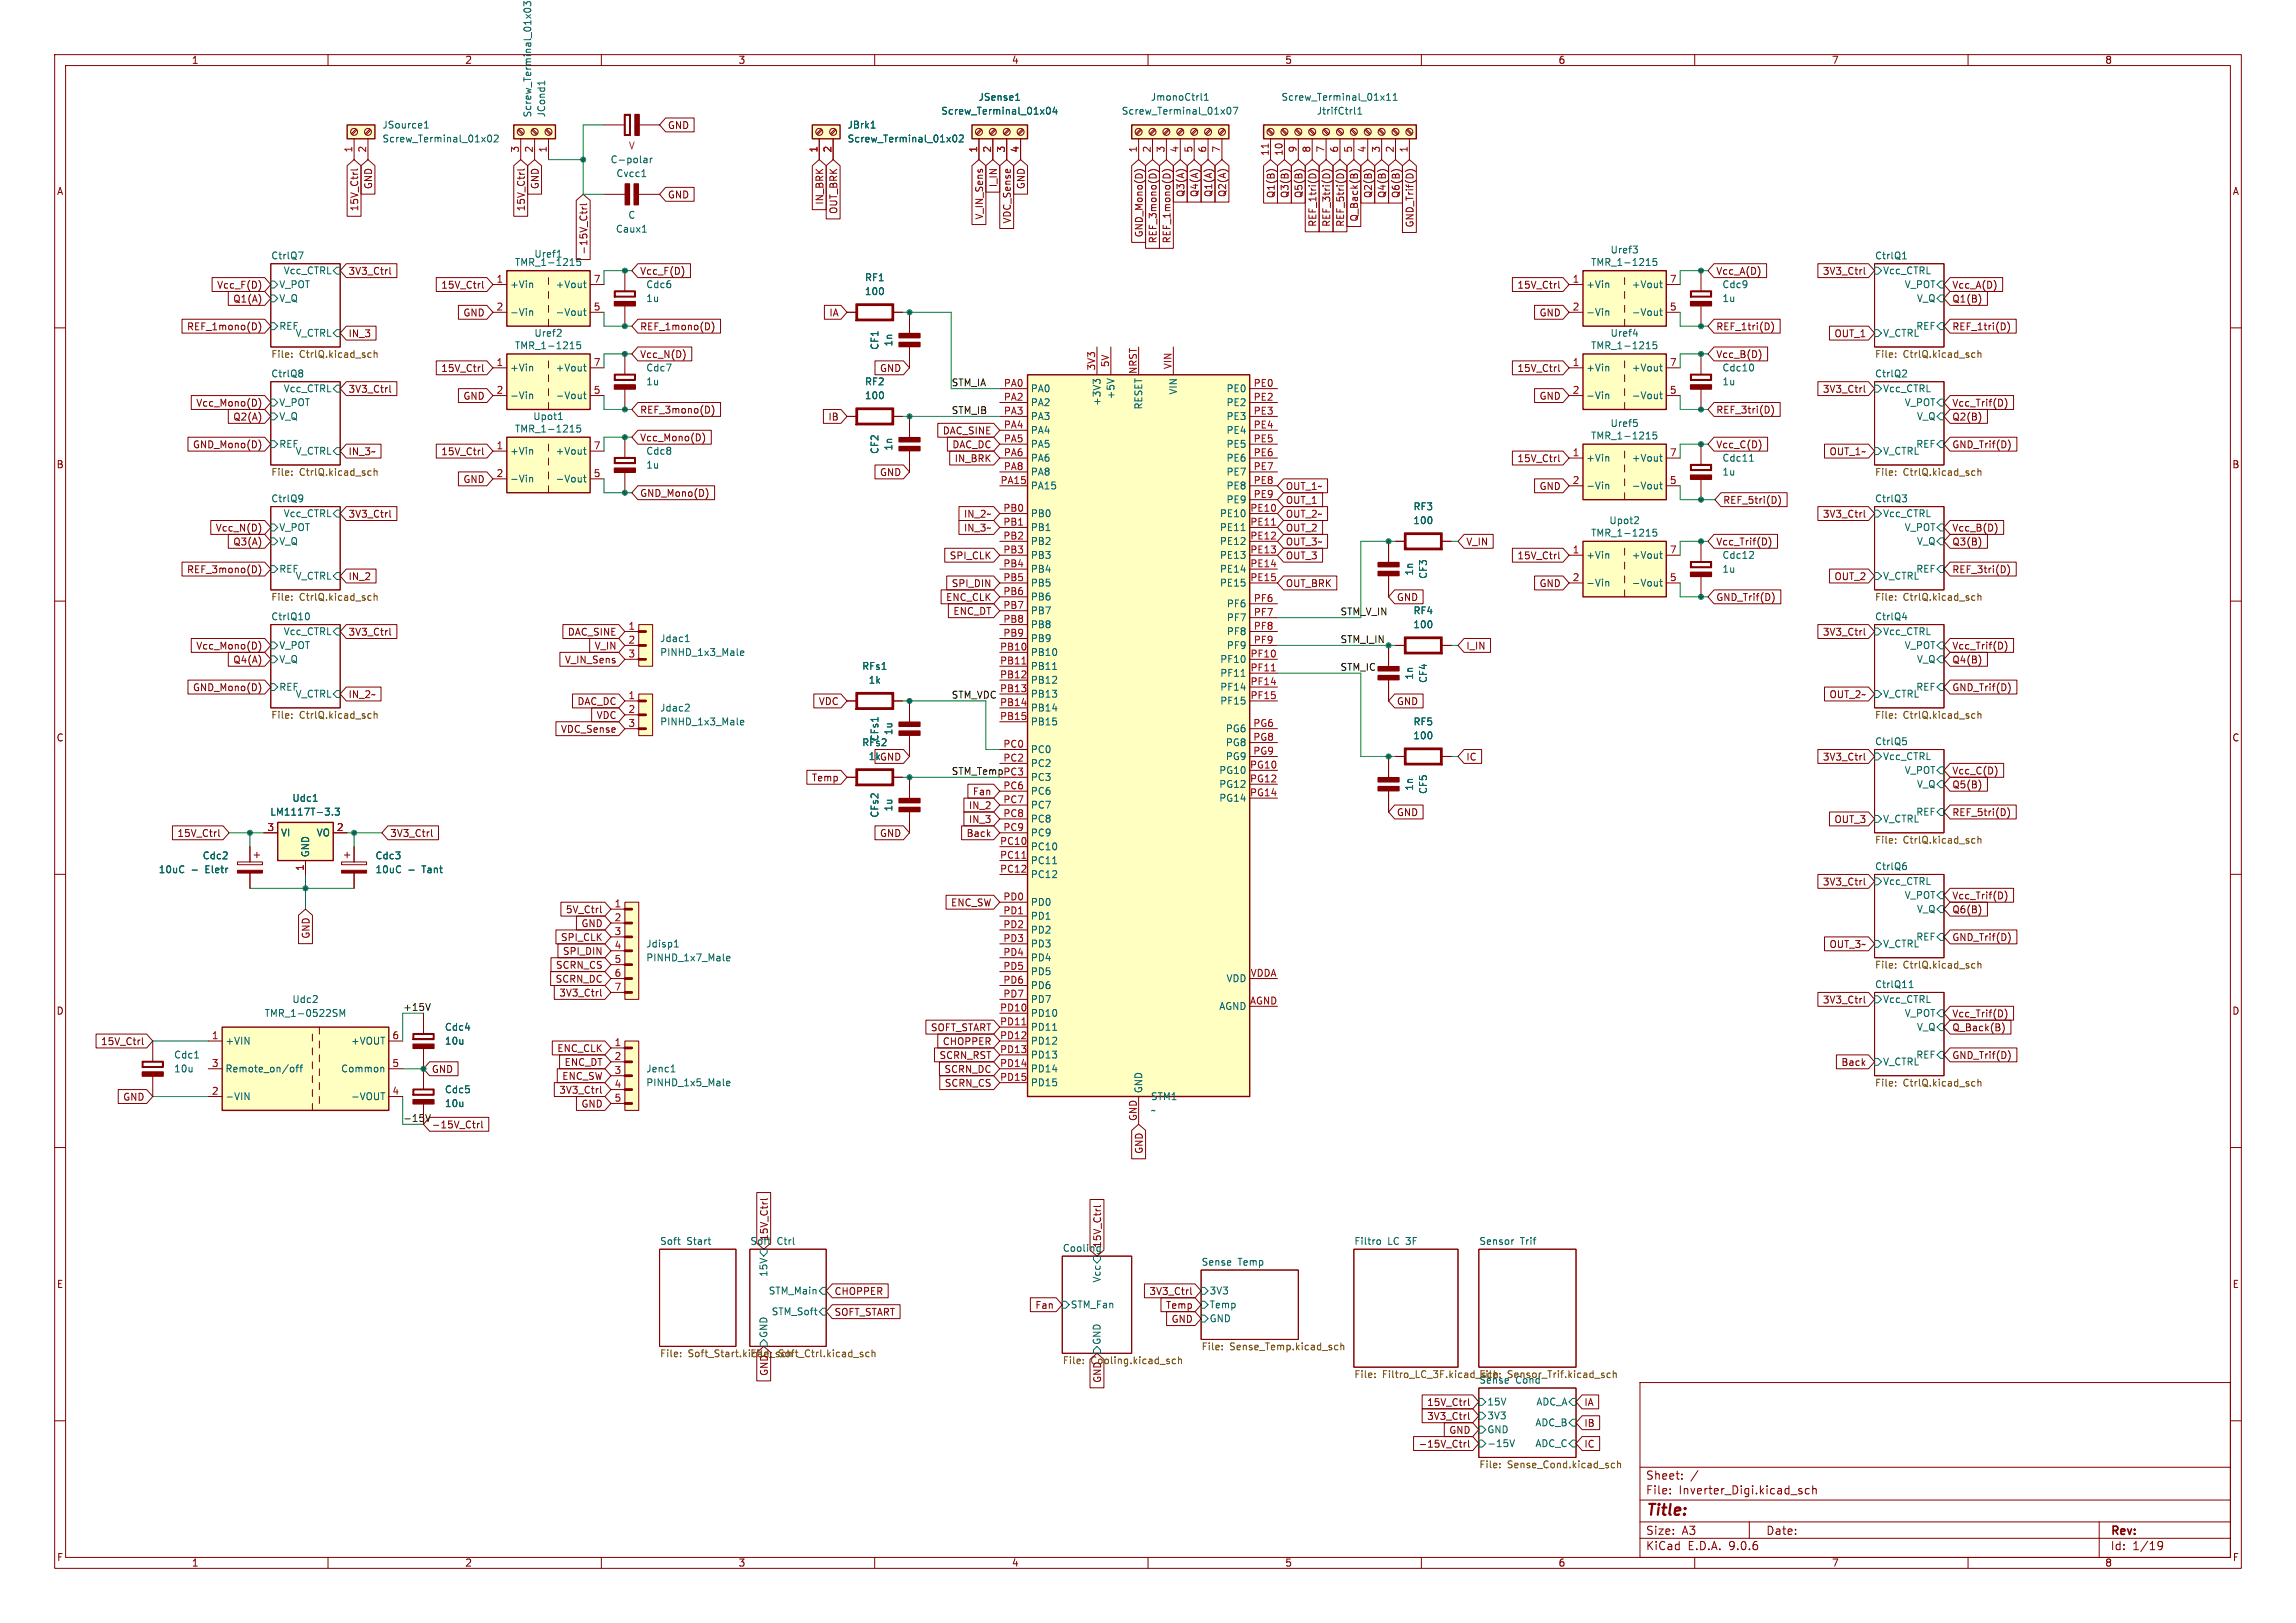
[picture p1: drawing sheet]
<svg xmlns="http://www.w3.org/2000/svg" width="420mm" height="297mm" viewBox="0 0 420 297" stroke-linecap="round" stroke-linejoin="round" font-family="sans-serif">
<defs><g id="words">
<text font-size="2.8" fill="#840000" x="301" y="277.9">Title:</text>
<g font-size="2.1" fill="#840000">
<text x="301" y="273.7">File:</text>
<text x="301" y="271">Sheet:</text>
<text x="307.1" y="273.7">Inverter_Digi.kicad_sch</text>
<text x="301" y="281.1">Size:</text>
<text x="307.6" y="281.1">A3</text>
<text x="323" y="281.1">Date:</text>
<text x="386" y="281.3">Rev:</text>
<text x="301" y="283.9">KiCad</text>
<text x="308.7" y="283.9">E.D.A.</text>
<text x="316.3" y="283.9">9.0.6</text>
<text x="386" y="283.9">Id:</text>
<text x="390.1" y="283.9">1/19</text>
</g>
<g font-size="1.8" fill="#840000">
<text x="35" y="11.9">1</text>
<text x="85" y="11.9">2</text>
<text x="135" y="11.9">3</text>
<text x="185" y="11.9">4</text>
<text x="235" y="11.9">5</text>
<text x="285" y="11.9">6</text>
<text x="335" y="11.9">7</text>
<text x="385" y="11.9">8</text>
<text x="122.1" y="23.8">GND</text>
<text x="10.3" y="35.9">A</text>
<text x="68.3" y="34.7" transform="rotate(-90 68.3 34.7)">GND</text>
<text x="98.7" y="34.7" transform="rotate(-90 98.7 34.7)">GND</text>
<text x="182.6" y="34.3" transform="rotate(-90 182.6 34.3)">I_IN</text>
<text x="187.6" y="34.7" transform="rotate(-90 187.6 34.7)">GND</text>
<text x="408.3" y="35.9">A</text>
<text x="65.7" y="38.8" transform="rotate(-90 65.7 38.8)">15V_Ctrl</text>
<text x="96.2" y="38.8" transform="rotate(-90 96.2 38.8)">15V_Ctrl</text>
<text x="122.1" y="36.5">GND</text>
<text x="150.8" y="37.6" transform="rotate(-90 150.8 37.6)">IN_BRK</text>
<text x="153.4" y="39.2" transform="rotate(-90 153.4 39.2)">OUT_BRK</text>
<text x="180" y="40.3" transform="rotate(-90 180 40.3)">V_IN_Sens</text>
<text x="185.1" y="41" transform="rotate(-90 185.1 41)">VDC_Sense</text>
<text x="216.9" y="36.2" transform="rotate(-90 216.9 36.2)">Q3(A)</text>
<text x="219.4" y="36.2" transform="rotate(-90 219.4 36.2)">Q4(A)</text>
<text x="221.9" y="36.2" transform="rotate(-90 221.9 36.2)">Q1(A)</text>
<text x="224.5" y="36.2" transform="rotate(-90 224.5 36.2)">Q2(A)</text>
<text x="233.4" y="36.3" transform="rotate(-90 233.4 36.3)">Q1(B)</text>
<text x="235.9" y="36.3" transform="rotate(-90 235.9 36.3)">Q3(B)</text>
<text x="238.4" y="36.3" transform="rotate(-90 238.4 36.3)">Q5(B)</text>
<text x="241" y="41.6" transform="rotate(-90 241 41.6)">REF_1tri(D)</text>
<text x="243.5" y="41.6" transform="rotate(-90 243.5 41.6)">REF_3tri(D)</text>
<text x="246.1" y="41.6" transform="rotate(-90 246.1 41.6)">REF_5tri(D)</text>
<text x="248.6" y="40.6" transform="rotate(-90 248.6 40.6)">Q_Back(B)</text>
<text x="251.1" y="36.3" transform="rotate(-90 251.1 36.3)">Q2(B)</text>
<text x="253.7" y="36.3" transform="rotate(-90 253.7 36.3)">Q4(B)</text>
<text x="256.2" y="36.3" transform="rotate(-90 256.2 36.3)">Q6(B)</text>
<text x="258.8" y="41.7" transform="rotate(-90 258.8 41.7)">GND_Trif(D)</text>
<text x="107.6" y="46.7" transform="rotate(-90 107.6 46.7)">-15V_Ctrl</text>
<text x="209.2" y="43.5" transform="rotate(-90 209.2 43.5)">GND_Mono(D)</text>
<text x="211.8" y="44.6" transform="rotate(-90 211.8 44.6)">REF_3mono(D)</text>
<text x="214.3" y="44.6" transform="rotate(-90 214.3 44.6)">REF_1mono(D)</text>
<text x="39.6" y="53">Vcc_F(D)</text>
<text x="63.7" y="50.5">3V3_Ctrl</text>
<text x="80.6" y="53">15V_Ctrl</text>
<text x="117" y="50.5">Vcc_F(D)</text>
<text x="277.5" y="53">15V_Ctrl</text>
<text x="313.8" y="50.5">Vcc_A(D)</text>
<text x="333.3" y="50.5">3V3_Ctrl</text>
<text x="357" y="53">Vcc_A(D)</text>
<text x="42.6" y="55.6">Q1(A)</text>
<text x="84.7" y="58.1">GND</text>
<text x="151.6" y="58.1">IA</text>
<text x="281.5" y="58.1">GND</text>
<text x="357" y="55.6">Q1(B)</text>
<text x="34.1" y="60.6">REF_1mono(D)</text>
<text x="63.7" y="61.9">IN_3</text>
<text x="117" y="65.7">Vcc_N(D)</text>
<text x="117" y="60.6">REF_1mono(D)</text>
<text x="313.8" y="60.6">REF_1tri(D)</text>
<text x="313.8" y="65.7">Vcc_B(D)</text>
<text x="335.5" y="61.9">OUT_1</text>
<text x="357" y="60.6">REF_1tri(D)</text>
<text x="80.6" y="68.3">15V_Ctrl</text>
<text x="160.9" y="68.3">GND</text>
<text x="277.5" y="68.3">15V_Ctrl</text>
<text x="35.8" y="74.6">Vcc_Mono(D)</text>
<text x="42.6" y="77.2">Q2(A)</text>
<text x="63.7" y="72.1">3V3_Ctrl</text>
<text x="84.7" y="73.3">GND</text>
<text x="117" y="75.9">REF_3mono(D)</text>
<text x="151.4" y="77.2">IB</text>
<text x="281.5" y="73.3">GND</text>
<text x="313.8" y="75.9">REF_3tri(D)</text>
<text x="333.3" y="72.1">3V3_Ctrl</text>
<text x="357" y="77.2">Q2(B)</text>
<text x="357" y="74.6">Vcc_Trif(D)</text>
<text x="35.2" y="82.2">GND_Mono(D)</text>
<text x="63.7" y="83.5">IN_3~</text>
<text x="80.6" y="83.5">15V_Ctrl</text>
<text x="117" y="81">Vcc_Mono(D)</text>
<text x="172.4" y="79.7">DAC_SINE</text>
<text x="174.1" y="82.2">DAC_DC</text>
<text x="313.8" y="82.2">Vcc_C(D)</text>
<text x="334.6" y="83.5">OUT_1~</text>
<text x="357" y="82.2">GND_Trif(D)</text>
<text x="10.3" y="85.9">B</text>
<text x="84.7" y="88.6">GND</text>
<text x="160.9" y="87.3">GND</text>
<text x="174.5" y="84.8">IN_BRK</text>
<text x="235.1" y="89.9">OUT_1~</text>
<text x="277.5" y="84.8">15V_Ctrl</text>
<text x="281.5" y="89.9">GND</text>
<text x="408.2" y="85.9">B</text>
<text x="63.7" y="94.9">3V3_Ctrl</text>
<text x="117" y="91.1">GND_Mono(D)</text>
<text x="176.2" y="94.9">IN_2~</text>
<text x="235.1" y="92.4">OUT_1</text>
<text x="235.1" y="94.9">OUT_2~</text>
<text x="315.1" y="92.4">REF_5tri(D)</text>
<text x="333.3" y="94.9">3V3_Ctrl</text>
<text x="39.4" y="97.5">Vcc_N(D)</text>
<text x="42.6" y="100">Q3(A)</text>
<text x="176.2" y="97.5">IN_3~</text>
<text x="235.1" y="97.5">OUT_2</text>
<text x="235.1" y="100">OUT_3~</text>
<text x="268.1" y="100">V_IN</text>
<text x="313.8" y="100">Vcc_Trif(D)</text>
<text x="357" y="97.5">Vcc_B(D)</text>
<text x="357" y="100">Q3(B)</text>
<text x="34.1" y="105.1">REF_3mono(D)</text>
<text x="63.7" y="106.4">IN_2</text>
<text x="173.6" y="102.6">SPI_CLK</text>
<text x="174" y="107.6">SPI_DIN</text>
<text x="235.1" y="102.6">OUT_3</text>
<text x="235.1" y="107.6">OUT_BRK</text>
<text x="277.5" y="102.6">15V_Ctrl</text>
<text x="281.5" y="107.6">GND</text>
<text x="335.5" y="106.4">OUT_2</text>
<text x="357" y="105.1">REF_3tri(D)</text>
<text x="173" y="110.2">ENC_CLK</text>
<text x="174.3" y="112.7">ENC_DT</text>
<text x="255.4" y="110.2">GND</text>
<text x="313.8" y="110.2">GND_Trif(D)</text>
<text x="35.8" y="119.1">Vcc_Mono(D)</text>
<text x="63.7" y="116.5">3V3_Ctrl</text>
<text x="103.8" y="116.5">DAC_SINE</text>
<text x="108.7" y="119.1">V_IN</text>
<text x="268.1" y="119.1">I_IN</text>
<text x="333.3" y="116.5">3V3_Ctrl</text>
<text x="357" y="119.1">Vcc_Trif(D)</text>
<text x="42.6" y="121.6">Q4(A)</text>
<text x="103.2" y="121.6">V_IN_Sens</text>
<text x="357" y="121.6">Q4(B)</text>
<text x="35.2" y="126.7">GND_Mono(D)</text>
<text x="63.7" y="128">IN_2~</text>
<text x="105.5" y="129.2">DAC_DC</text>
<text x="109" y="131.8">VDC</text>
<text x="149.7" y="129.2">VDC</text>
<text x="255.4" y="129.2">GND</text>
<text x="334.6" y="128">OUT_2~</text>
<text x="357" y="126.7">GND_Trif(D)</text>
<text x="10.3" y="135.9">C</text>
<text x="102.5" y="134.3">VDC_Sense</text>
<text x="408.2" y="135.9">C</text>
<text x="148.4" y="143.2">Temp</text>
<text x="158.8" y="139.3">1kGND</text>
<text x="268.1" y="139.4">IC</text>
<text x="333.3" y="139.4">3V3_Ctrl</text>
<text x="357" y="141.9">Vcc_C(D)</text>
<text x="177.1" y="148.3">IN_2</text>
<text x="177.9" y="145.7">Fan</text>
<text x="255.4" y="149.5">GND</text>
<text x="357" y="144.5">Q5(B)</text>
<text x="357" y="149.5">REF_5tri(D)</text>
<text x="32.4" y="153.4">15V_Ctrl</text>
<text x="71.3" y="153.4">3V3_Ctrl</text>
<text x="160.9" y="153.4">GND</text>
<text x="176.7" y="153.4">Back</text>
<text x="177.1" y="150.8">IN_3</text>
<text x="335.5" y="150.8">OUT_3</text>
<text x="103.4" y="167.3">5V_Ctrl</text>
<text x="173.9" y="166.1">ENC_SW</text>
<text x="333.3" y="162.2">3V3_Ctrl</text>
<text x="357" y="164.8">Vcc_Trif(D)</text>
<text x="357" y="167.3">Q6(B)</text>
<text x="56.8" y="171.9" transform="rotate(-90 56.8 171.9)">GND</text>
<text x="102.5" y="172.4">SPI_CLK</text>
<text x="106.3" y="169.9">GND</text>
<text x="334.6" y="173.7">OUT_3~</text>
<text x="357" y="172.4">GND_Trif(D)</text>
<text x="101.6" y="177.5">SCRN_CS</text>
<text x="102.9" y="174.9">SPI_DIN</text>
<text x="10.3" y="185.9">D</text>
<text x="101.5" y="180">SCRN_DC</text>
<text x="102.2" y="182.6">3V3_Ctrl</text>
<text x="333.3" y="183.8">3V3_Ctrl</text>
<text x="408.2" y="185.9">D</text>
<text x="18.4" y="191.5">15V_Ctrl</text>
<text x="170.2" y="188.9">SOFT_START</text>
<text x="172.4" y="191.5">CHOPPER</text>
<text x="357" y="188.9">Q_Back(B)</text>
<text x="357" y="186.4">Vcc_Trif(D)</text>
<text x="78.9" y="196.5">GND</text>
<text x="101.8" y="192.7">ENC_CLK</text>
<text x="102.8" y="197.8">ENC_SW</text>
<text x="103.2" y="195.3">ENC_DT</text>
<text x="171.8" y="194">SCRN_RST</text>
<text x="172.7" y="196.5">SCRN_DC</text>
<text x="336.7" y="195.3">Back</text>
<text x="357" y="194">GND_Trif(D)</text>
<text x="22.4" y="201.6">GND</text>
<text x="102.2" y="200.3">3V3_Ctrl</text>
<text x="106.3" y="202.9">GND</text>
<text x="172.7" y="199.1">SCRN_CS</text>
<text x="78.9" y="206.7">-15V_Ctrl</text>
<text x="209.2" y="211.2" transform="rotate(-90 209.2 211.2)">GND</text>
<text x="137.2" y="227.9">Soft</text>
<text x="140.7" y="227.2" transform="rotate(-90 140.7 227.2)">15V_Ctrl</text>
<text x="194.3" y="229.2">Cooling</text>
<text x="201.6" y="228.4" transform="rotate(-90 201.6 228.4)">15V_Ctrl</text>
<text x="10.3" y="235.9">E</text>
<text x="152.6" y="237.2">CHOPPER</text>
<text x="189.3" y="239.7">Fan</text>
<text x="210.2" y="237.2">3V3_Ctrl</text>
<text x="213.2" y="239.7">Temp</text>
<text x="408.3" y="235.9">E</text>
<text x="152.6" y="241">SOFT_START</text>
<text x="214.2" y="242.3">GND</text>
<text x="137.2" y="248.7">File:</text>
<text x="140.7" y="251.9" transform="rotate(-90 140.7 251.9)">GND</text>
<text x="201.6" y="253.2" transform="rotate(-90 201.6 253.2)">GND</text>
<text x="261" y="257.5">15V_Ctrl</text>
<text x="289.7" y="257.5">IA</text>
<text x="261" y="260">3V3_Ctrl</text>
<text x="265" y="262.6">GND</text>
<text x="289.7" y="261.3">IB</text>
<text x="259.4" y="265.1">-15V_Ctrl</text>
<text x="289.7" y="265.1">IC</text>
<text x="10.3" y="285.9">F</text>
<text x="35" y="286.9">1</text>
<text x="85" y="286.9">2</text>
<text x="135" y="286.9">3</text>
<text x="185" y="286.9">4</text>
<text x="235" y="286.9">5</text>
<text x="285" y="286.9">6</text>
<text x="335" y="286.9">7</text>
<text x="385" y="286.9">8</text>
<text x="408.3" y="285.9">F</text>
</g>
<g font-size="1.8" fill="#006464">
<text x="69.9" y="23.7">JSource1</text>
<text x="97.4" y="21.6" transform="rotate(-90 97.4 21.6)">Screw_Terminal_01x03</text>
<text x="99.9" y="21.6" transform="rotate(-90 99.9 21.6)">JCond1</text>
<text x="154.9" y="23.7">JBrk1</text>
<text x="172.1" y="21.2">Screw_Terminal_01x04</text>
<text x="178.9" y="18.6">JSense1</text>
<text x="205.1" y="21.2">Screw_Terminal_01x07</text>
<text x="210.4" y="18.6">JmonoCtrl1</text>
<text x="234.3" y="18.6">Screw_Terminal_01x11</text>
<text x="240.8" y="21.2">JtrifCtrl1</text>
<text x="69.9" y="26.3">Screw_Terminal_01x02</text>
<text x="154.9" y="26.3">Screw_Terminal_01x02</text>
<text x="111.6" y="30.1">C-polar</text>
<text x="112.7" y="32.6">Cvcc1</text>
<text x="114.8" y="40.2">C</text>
<text x="49.5" y="47.5">CtrlQ7</text>
<text x="97.7" y="47.3">Uref1</text>
<text x="112.6" y="42.8">Caux1</text>
<text x="294.5" y="46.6">Uref3</text>
<text x="342.9" y="47.5">CtrlQ1</text>
<text x="51" y="52.9">V_POT</text>
<text x="51.8" y="50.4">Vcc_CTRL</text>
<text x="93.2" y="52.9">+Vin</text>
<text x="94.1" y="48.9">TMR_1-1215</text>
<text x="101.6" y="52.9">+Vout</text>
<text x="118.1" y="52.9">Cdc6</text>
<text x="158.1" y="51.7">RF1</text>
<text x="290.1" y="52.9">+Vin</text>
<text x="290.9" y="48.9">TMR_1-1215</text>
<text x="298.4" y="52.9">+Vout</text>
<text x="315" y="52.9">Cdc9</text>
<text x="344.4" y="50.4">Vcc_CTRL</text>
<text x="348.3" y="52.9">V_POT</text>
<text x="51" y="55.5">V_Q</text>
<text x="93.2" y="58">-Vin</text>
<text x="101.6" y="58">-Vout</text>
<text x="118.1" y="55.5">1u</text>
<text x="158.1" y="54.2">100</text>
<text x="290.1" y="58">-Vin</text>
<text x="298.4" y="58">-Vout</text>
<text x="315" y="55.5">1u</text>
<text x="350.5" y="55.5">V_Q</text>
<text x="51" y="60.6">REF</text>
<text x="54" y="61.8">V_CTRL</text>
<text x="94.1" y="64.1">TMR_1-1215</text>
<text x="97.7" y="61.8">Uref2</text>
<text x="160.9" y="64.1" transform="rotate(-90 160.9 64.1)">CF1</text>
<text x="163.4" y="63.5" transform="rotate(-90 163.4 63.5)">1n</text>
<text x="290.9" y="64.1">TMR_1-1215</text>
<text x="294.5" y="61.8">Uref4</text>
<text x="344.4" y="61.8">V_CTRL</text>
<text x="350.4" y="60.6">REF</text>
<text x="49.5" y="69.1">CtrlQ8</text>
<text x="51.8" y="72">Vcc_CTRL</text>
<text x="93.2" y="68.2">+Vin</text>
<text x="101.6" y="68.2">+Vout</text>
<text x="118.1" y="68.2">Cdc7</text>
<text x="118.1" y="70.7">1u</text>
<text x="158.1" y="70.7">RF2</text>
<text x="188.5" y="72">PA0</text>
<text x="224.3" y="72">PE0</text>
<text x="290.1" y="68.2">+Vin</text>
<text x="298.4" y="68.2">+Vout</text>
<text x="315" y="70.7">1u</text>
<text x="315" y="68.2">Cdc10</text>
<text x="342.9" y="69.1">CtrlQ2</text>
<text x="344.4" y="72">Vcc_CTRL</text>
<text x="51" y="74.5">V_POT</text>
<text x="51" y="77.1">V_Q</text>
<text x="93.2" y="73.3">-Vin</text>
<text x="97.4" y="77.1">Upot1</text>
<text x="101.6" y="73.3">-Vout</text>
<text x="158.1" y="73.3">100</text>
<text x="188.5" y="74.5">PA2</text>
<text x="188.5" y="77.1">PA3</text>
<text x="201.5" y="74.4" transform="rotate(-90 201.5 74.4)">+3V3</text>
<text x="204.1" y="73.2" transform="rotate(-90 204.1 73.2)">+5V</text>
<text x="209.1" y="75" transform="rotate(-90 209.1 75)">RESET</text>
<text x="215.5" y="72.3" transform="rotate(-90 215.5 72.3)">VIN</text>
<text x="224.3" y="74.5">PE2</text>
<text x="224.3" y="77.1">PE3</text>
<text x="290.1" y="73.3">-Vin</text>
<text x="298.4" y="73.3">-Vout</text>
<text x="348.3" y="74.5">V_POT</text>
<text x="350.5" y="77.1">V_Q</text>
<text x="51" y="82.1">REF</text>
<text x="54" y="83.4">V_CTRL</text>
<text x="93.2" y="83.4">+Vin</text>
<text x="94.1" y="79.3">TMR_1-1215</text>
<text x="101.6" y="83.4">+Vout</text>
<text x="118.1" y="83.4">Cdc8</text>
<text x="160.9" y="83.2" transform="rotate(-90 160.9 83.2)">CF2</text>
<text x="163.4" y="82.6" transform="rotate(-90 163.4 82.6)">1n</text>
<text x="188.5" y="79.6">PA4</text>
<text x="188.5" y="82.1">PA5</text>
<text x="224.3" y="79.6">PE4</text>
<text x="224.3" y="82.1">PE5</text>
<text x="290.9" y="80.6">TMR_1-1215</text>
<text x="294.5" y="78.3">Uref5</text>
<text x="344.4" y="83.4">V_CTRL</text>
<text x="350.4" y="82.1">REF</text>
<text x="93.2" y="88.5">-Vin</text>
<text x="101.6" y="88.5">-Vout</text>
<text x="118.1" y="86">1u</text>
<text x="188.5" y="84.7">PA6</text>
<text x="188.5" y="87.2">PA8</text>
<text x="188.5" y="89.8">PA15</text>
<text x="224.3" y="84.7">PE6</text>
<text x="224.3" y="87.2">PE7</text>
<text x="224.3" y="89.8">PE8</text>
<text x="290.1" y="89.8">-Vin</text>
<text x="290.1" y="84.7">+Vin</text>
<text x="298.4" y="89.8">-Vout</text>
<text x="298.4" y="84.7">+Vout</text>
<text x="315" y="87.2">1u</text>
<text x="315" y="84.7">Cdc11</text>
<text x="49.5" y="92">CtrlQ9</text>
<text x="51.8" y="94.8">Vcc_CTRL</text>
<text x="188.5" y="94.8">PB0</text>
<text x="223.1" y="94.8">PE10</text>
<text x="224.3" y="92.3">PE9</text>
<text x="258.5" y="93.6">RF3</text>
<text x="342.9" y="92">CtrlQ3</text>
<text x="344.4" y="94.8">Vcc_CTRL</text>
<text x="51" y="97.4">V_POT</text>
<text x="51" y="99.9">V_Q</text>
<text x="188.5" y="97.4">PB1</text>
<text x="188.5" y="99.9">PB2</text>
<text x="223.1" y="97.4">PE11</text>
<text x="223.1" y="99.9">PE12</text>
<text x="258.4" y="96.1">100</text>
<text x="290.9" y="98.4">TMR_1-1215</text>
<text x="294.3" y="96.1">Upot2</text>
<text x="348.3" y="97.4">V_POT</text>
<text x="350.5" y="99.9">V_Q</text>
<text x="51" y="105">REF</text>
<text x="54" y="106.3">V_CTRL</text>
<text x="188.5" y="102.5">PB3</text>
<text x="188.5" y="105">PB4</text>
<text x="188.5" y="107.5">PB5</text>
<text x="223.1" y="102.5">PE13</text>
<text x="223.1" y="105">PE14</text>
<text x="223.1" y="107.5">PE15</text>
<text x="258.7" y="105.4" transform="rotate(-90 258.7 105.4)">1n</text>
<text x="261.2" y="106" transform="rotate(-90 261.2 106)">CF3</text>
<text x="290.1" y="107.5">-Vin</text>
<text x="290.1" y="102.5">+Vin</text>
<text x="298.4" y="107.5">-Vout</text>
<text x="298.4" y="102.5">+Vout</text>
<text x="315" y="105">1u</text>
<text x="315" y="102.5">Cdc12</text>
<text x="344.4" y="106.3">V_CTRL</text>
<text x="350.4" y="105">REF</text>
<text x="49.5" y="113.6">CtrlQ10</text>
<text x="188.5" y="110.1">PB6</text>
<text x="188.5" y="112.6">PB7</text>
<text x="224.3" y="111.4">PF6</text>
<text x="224.3" y="113.9">PF7</text>
<text x="258.5" y="112.6">RF4</text>
<text x="342.9" y="113.6">CtrlQ4</text>
<text x="51" y="119">V_POT</text>
<text x="51.8" y="116.4">Vcc_CTRL</text>
<text x="120.7" y="117.7">Jdac1</text>
<text x="188.5" y="115.2">PB8</text>
<text x="188.5" y="117.7">PB9</text>
<text x="224.3" y="116.4">PF8</text>
<text x="224.3" y="119">PF9</text>
<text x="258.4" y="115.2">100</text>
<text x="344.4" y="116.4">Vcc_CTRL</text>
<text x="348.3" y="119">V_POT</text>
<text x="51" y="121.5">V_Q</text>
<text x="120.7" y="120.2">PINHD_1x3_Male</text>
<text x="157.6" y="122.8">RFs1</text>
<text x="158.8" y="125.3">1k</text>
<text x="188.5" y="120.2">PB10</text>
<text x="188.5" y="122.8">PB11</text>
<text x="188.5" y="125.3">PB12</text>
<text x="223.1" y="121.5">PF10</text>
<text x="223.1" y="124.1">PF11</text>
<text x="258.7" y="124.5" transform="rotate(-90 258.7 124.5)">1n</text>
<text x="261.2" y="125.1" transform="rotate(-90 261.2 125.1)">CF4</text>
<text x="350.5" y="121.5">V_Q</text>
<text x="51" y="126.6">REF</text>
<text x="54" y="127.9">V_CTRL</text>
<text x="120.7" y="130.4">Jdac2</text>
<text x="188.5" y="127.9">PB13</text>
<text x="188.5" y="130.4">PB14</text>
<text x="223.1" y="126.6">PF14</text>
<text x="223.1" y="129.1">PF15</text>
<text x="344.4" y="127.9">V_CTRL</text>
<text x="350.4" y="126.6">REF</text>
<text x="120.7" y="132.9">PINHD_1x3_Male</text>
<text x="157.6" y="136.8">RFs2</text>
<text x="160.9" y="135.7" transform="rotate(-90 160.9 135.7)">CFs1</text>
<text x="163.4" y="134.6" transform="rotate(-90 163.4 134.6)">1u</text>
<text x="188.5" y="132.9">PB15</text>
<text x="224.1" y="134.2">PG6</text>
<text x="224.1" y="136.8">PG8</text>
<text x="258.4" y="135.5">100</text>
<text x="258.5" y="132.9">RF5</text>
<text x="342.9" y="136.4">CtrlQ5</text>
<text x="158.8" y="139.3">1k</text>
<text x="188.5" y="138">PC0</text>
<text x="188.5" y="140.6">PC2</text>
<text x="188.5" y="143.1">PC3</text>
<text x="222.9" y="141.8">PG10</text>
<text x="224.1" y="139.3">PG9</text>
<text x="344.4" y="139.3">Vcc_CTRL</text>
<text x="348.3" y="141.8">V_POT</text>
<text x="49.3" y="149.5">LM1117T-3.3</text>
<text x="53.4" y="146.9">Udc1</text>
<text x="160.9" y="149.7" transform="rotate(-90 160.9 149.7)">CFs2</text>
<text x="163.4" y="148.6" transform="rotate(-90 163.4 148.6)">1u</text>
<text x="188.5" y="145.6">PC6</text>
<text x="188.5" y="148.2">PC7</text>
<text x="222.9" y="144.4">PG12</text>
<text x="222.9" y="146.9">PG14</text>
<text x="258.7" y="144.8" transform="rotate(-90 258.7 144.8)">1n</text>
<text x="261.2" y="145.4" transform="rotate(-90 261.2 145.4)">CF5</text>
<text x="350.4" y="149.5">REF</text>
<text x="350.5" y="144.4">V_Q</text>
<text x="51.3" y="153.3">VI</text>
<text x="57.8" y="153.3">VO</text>
<text x="188.5" y="150.7">PC8</text>
<text x="188.5" y="153.3">PC9</text>
<text x="188.5" y="155.8">PC10</text>
<text x="344.4" y="150.7">V_CTRL</text>
<text x="28.9" y="160">10uC</text>
<text x="37" y="157.5">Cdc2</text>
<text x="37.7" y="160">Eletr</text>
<text x="56.7" y="157" transform="rotate(-90 56.7 157)">GND</text>
<text x="68.6" y="157.5">Cdc3</text>
<text x="68.6" y="160">10uC</text>
<text x="77.3" y="160">Tant</text>
<text x="188.5" y="158.3">PC11</text>
<text x="188.5" y="160.9">PC12</text>
<text x="342.9" y="159.3">CtrlQ6</text>
<text x="188.5" y="166">PD0</text>
<text x="344.4" y="162.2">Vcc_CTRL</text>
<text x="348.3" y="164.7">V_POT</text>
<text x="350.5" y="167.2">V_Q</text>
<text x="118.1" y="173.6">Jdisp1</text>
<text x="188.5" y="168.5">PD1</text>
<text x="188.5" y="171">PD2</text>
<text x="188.5" y="173.6">PD3</text>
<text x="344.4" y="173.6">V_CTRL</text>
<text x="350.4" y="172.3">REF</text>
<text x="118.1" y="176.1">PINHD_1x7_Male</text>
<text x="188.5" y="176.1">PD4</text>
<text x="188.5" y="178.7">PD5</text>
<text x="224.3" y="179.9">VDD</text>
<text x="53.4" y="183.7">Udc2</text>
<text x="188.5" y="181.2">PD6</text>
<text x="188.5" y="183.7">PD7</text>
<text x="222.9" y="185">AGND</text>
<text x="342.9" y="180.9">CtrlQ11</text>
<text x="344.4" y="183.7">Vcc_CTRL</text>
<text x="41.1" y="191.4">+VIN</text>
<text x="48.3" y="186.3">TMR_1-0522SM</text>
<text x="64.1" y="191.4">+VOUT</text>
<text x="81.3" y="188.8">Cdc4</text>
<text x="81.3" y="191.4">10u</text>
<text x="188.5" y="186.3">PD10</text>
<text x="188.5" y="188.8">PD11</text>
<text x="188.5" y="191.4">PD12</text>
<text x="348.3" y="186.3">V_POT</text>
<text x="350.5" y="188.8">V_Q</text>
<text x="31.8" y="193.9">Cdc1</text>
<text x="31.8" y="196.4">10u</text>
<text x="41.1" y="196.4">Remote_on/off</text>
<text x="62.3" y="196.4">Common</text>
<text x="118.1" y="196.4">Jenc1</text>
<text x="188.5" y="193.9">PD13</text>
<text x="188.5" y="196.4">PD14</text>
<text x="344.4" y="195.2">V_CTRL</text>
<text x="350.4" y="193.9">REF</text>
<text x="41.1" y="201.5">-VIN</text>
<text x="64.1" y="201.5">-VOUT</text>
<text x="81.3" y="200.3">Cdc5</text>
<text x="81.3" y="202.8">10u</text>
<text x="118.1" y="199">PINHD_1x5_Male</text>
<text x="188.5" y="199">PD15</text>
<text x="209.1" y="200.2" transform="rotate(-90 209.1 200.2)">GND</text>
<text x="210.4" y="201.5">STM1</text>
<text x="210.4" y="204.1">~</text>
<text x="120.6" y="227.9">Soft</text>
<text x="125.6" y="227.9">Start</text>
<text x="142.1" y="227.9">Ctrl</text>
<text x="247.6" y="227.9">Filtro</text>
<text x="253.8" y="227.9">LC 3F</text>
<text x="270.5" y="227.9">Sensor</text>
<text x="278.1" y="227.9">Trif</text>
<text x="140.6" y="233.8" transform="rotate(-90 140.6 233.8)">15V</text>
<text x="219.7" y="231.7">Sense</text>
<text x="226.4" y="231.7">Temp</text>
<text x="140.5" y="237.1">STM_Main</text>
<text x="195.8" y="239.6">STM_Fan</text>
<text x="201.5" y="234.8" transform="rotate(-90 201.5 234.8)">Vcc</text>
<text x="221.2" y="237.1">3V3</text>
<text x="221.2" y="239.6">Temp</text>
<text x="140.6" y="244.9" transform="rotate(-90 140.6 244.9)">GND</text>
<text x="141.1" y="240.9">STM_Soft</text>
<text x="221.2" y="242.2">GND</text>
<text x="201.5" y="246.2" transform="rotate(-90 201.5 246.2)">GND</text>
<text x="272" y="257.4">15V</text>
<text x="280.9" y="257.4">ADC_A</text>
<text x="272" y="259.9">3V3</text>
<text x="272" y="262.5">GND</text>
<text x="280.8" y="261.2">ADC_B</text>
<text x="272" y="265">-15V</text>
<text x="280.8" y="265">ADC_C</text>
</g>
<g font-size="1.8" fill="#a90000">
<text x="64.5" y="28" transform="rotate(-90 64.5 28)">1</text>
<text x="67.1" y="28" transform="rotate(-90 67.1 28)">2</text>
<text x="95" y="28" transform="rotate(-90 95 28)">3</text>
<text x="97.5" y="28" transform="rotate(-90 97.5 28)">2</text>
<text x="100.1" y="28" transform="rotate(-90 100.1 28)">1</text>
<text x="149.6" y="28" transform="rotate(-90 149.6 28)">1</text>
<text x="152.1" y="28" transform="rotate(-90 152.1 28)">2</text>
<text x="178.8" y="28" transform="rotate(-90 178.8 28)">1</text>
<text x="181.4" y="28" transform="rotate(-90 181.4 28)">2</text>
<text x="183.9" y="28" transform="rotate(-90 183.9 28)">3</text>
<text x="186.4" y="28" transform="rotate(-90 186.4 28)">4</text>
<text x="208" y="28" transform="rotate(-90 208 28)">1</text>
<text x="210.6" y="28" transform="rotate(-90 210.6 28)">2</text>
<text x="213.1" y="28" transform="rotate(-90 213.1 28)">3</text>
<text x="215.6" y="28" transform="rotate(-90 215.6 28)">4</text>
<text x="218.2" y="28" transform="rotate(-90 218.2 28)">5</text>
<text x="220.7" y="28" transform="rotate(-90 220.7 28)">6</text>
<text x="223.3" y="28" transform="rotate(-90 223.3 28)">7</text>
<text x="232.2" y="28.6" transform="rotate(-90 232.2 28.6)">11</text>
<text x="234.7" y="28.6" transform="rotate(-90 234.7 28.6)">10</text>
<text x="237.2" y="28" transform="rotate(-90 237.2 28)">9</text>
<text x="239.8" y="28" transform="rotate(-90 239.8 28)">8</text>
<text x="242.3" y="28" transform="rotate(-90 242.3 28)">7</text>
<text x="244.9" y="28" transform="rotate(-90 244.9 28)">6</text>
<text x="247.4" y="28" transform="rotate(-90 247.4 28)">5</text>
<text x="249.9" y="28" transform="rotate(-90 249.9 28)">4</text>
<text x="252.5" y="28" transform="rotate(-90 252.5 28)">3</text>
<text x="255" y="28" transform="rotate(-90 255 28)">2</text>
<text x="257.6" y="28" transform="rotate(-90 257.6 28)">1</text>
<text x="90.7" y="51.8">1</text>
<text x="108.5" y="51.8">7</text>
<text x="287.6" y="51.8">1</text>
<text x="305.4" y="51.8">7</text>
<text x="90.7" y="56.9">2</text>
<text x="108.5" y="56.9">5</text>
<text x="287.6" y="56.9">2</text>
<text x="305.4" y="56.9">5</text>
<text x="90.7" y="67.1">1</text>
<text x="108.5" y="67.1">7</text>
<text x="183.5" y="70.9">PA0</text>
<text x="200.4" y="67.9" transform="rotate(-90 200.4 67.9)">3V3</text>
<text x="202.9" y="67.3" transform="rotate(-90 202.9 67.3)">5V</text>
<text x="208" y="68.5" transform="rotate(-90 208 68.5)">NRST</text>
<text x="214.4" y="67.7" transform="rotate(-90 214.4 67.7)">VIN</text>
<text x="229.2" y="70.9">PE0</text>
<text x="287.6" y="67.1">1</text>
<text x="305.4" y="67.1">7</text>
<text x="90.7" y="72.1">2</text>
<text x="108.5" y="72.1">5</text>
<text x="183.5" y="73.4">PA2</text>
<text x="183.5" y="75.9">PA3</text>
<text x="229.2" y="73.4">PE2</text>
<text x="229.2" y="75.9">PE3</text>
<text x="287.6" y="72.1">2</text>
<text x="305.4" y="72.1">5</text>
<text x="90.7" y="82.3">1</text>
<text x="108.5" y="82.3">7</text>
<text x="183.5" y="78.5">PA4</text>
<text x="183.5" y="81">PA5</text>
<text x="183.5" y="83.6">PA6</text>
<text x="229.2" y="78.5">PE4</text>
<text x="229.2" y="81">PE5</text>
<text x="229.2" y="83.6">PE6</text>
<text x="287.6" y="83.6">1</text>
<text x="305.4" y="83.6">7</text>
<text x="90.7" y="87.4">2</text>
<text x="108.5" y="87.4">5</text>
<text x="182.9" y="88.6">PA15</text>
<text x="183.5" y="86.1">PA8</text>
<text x="229.2" y="86.1">PE7</text>
<text x="229.2" y="88.6">PE8</text>
<text x="287.6" y="88.6">2</text>
<text x="305.4" y="88.6">5</text>
<text x="183.4" y="93.7">PB0</text>
<text x="228.6" y="93.7">PE10</text>
<text x="229.2" y="91.2">PE9</text>
<text x="183.4" y="96.3">PB1</text>
<text x="183.4" y="98.8">PB2</text>
<text x="183.4" y="101.3">PB3</text>
<text x="228.6" y="96.3">PE11</text>
<text x="228.6" y="98.8">PE12</text>
<text x="228.6" y="101.3">PE13</text>
<text x="287.6" y="101.3">1</text>
<text x="305.4" y="101.3">7</text>
<text x="183.4" y="103.9">PB4</text>
<text x="183.4" y="106.4">PB5</text>
<text x="228.6" y="103.9">PE14</text>
<text x="228.6" y="106.4">PE15</text>
<text x="287.6" y="106.4">2</text>
<text x="305.4" y="106.4">5</text>
<text x="183.4" y="109">PB6</text>
<text x="183.4" y="111.5">PB7</text>
<text x="229.3" y="110.2">PF6</text>
<text x="229.3" y="112.8">PF7</text>
<text x="114.9" y="115.3">1</text>
<text x="114.9" y="117.9">2</text>
<text x="182.8" y="119.1">PB10</text>
<text x="183.4" y="114">PB8</text>
<text x="183.4" y="116.6">PB9</text>
<text x="229.3" y="115.3">PF8</text>
<text x="229.3" y="117.9">PF9</text>
<text x="114.9" y="120.4">3</text>
<text x="182.8" y="121.7">PB11</text>
<text x="182.8" y="124.2">PB12</text>
<text x="228.6" y="120.4">PF10</text>
<text x="228.6" y="122.9">PF11</text>
<text x="228.6" y="125.5">PF14</text>
<text x="114.9" y="128">1</text>
<text x="114.9" y="130.6">2</text>
<text x="182.8" y="126.7">PB13</text>
<text x="182.8" y="129.3">PB14</text>
<text x="182.8" y="131.8">PB15</text>
<text x="228.6" y="128">PF15</text>
<text x="114.9" y="133.1">3</text>
<text x="183.4" y="136.9">PC0</text>
<text x="229.2" y="133.1">PG6</text>
<text x="229.2" y="135.6">PG8</text>
<text x="183.4" y="139.4">PC2</text>
<text x="228.6" y="140.7">PG10</text>
<text x="228.6" y="143.3">PG12</text>
<text x="229.2" y="138.2">PG9</text>
<text x="183.4" y="144.5">PC6</text>
<text x="183.4" y="147.1">PC7</text>
<text x="183.4" y="149.6">PC8</text>
<text x="228.6" y="145.8">PG14</text>
<text x="48.8" y="152.1">3</text>
<text x="61.5" y="152.1">2</text>
<text x="182.8" y="154.7">PC10</text>
<text x="183.4" y="152.1">PC9</text>
<text x="55.6" y="159.5" transform="rotate(-90 55.6 159.5)">1</text>
<text x="182.8" y="157.2">PC11</text>
<text x="182.8" y="159.8">PC12</text>
<text x="112.3" y="166.1">1</text>
<text x="183.4" y="164.8">PD0</text>
<text x="183.4" y="167.4">PD1</text>
<text x="112.3" y="168.7">2</text>
<text x="112.3" y="171.2">3</text>
<text x="112.3" y="173.7">4</text>
<text x="183.4" y="169.9">PD2</text>
<text x="183.4" y="172.5">PD3</text>
<text x="112.3" y="176.3">5</text>
<text x="112.3" y="178.8">6</text>
<text x="183.4" y="175">PD4</text>
<text x="183.4" y="177.5">PD5</text>
<text x="228.7" y="178.8">VDDA</text>
<text x="112.3" y="181.4">7</text>
<text x="182.8" y="185.2">PD10</text>
<text x="183.4" y="180.1">PD6</text>
<text x="183.4" y="182.6">PD7</text>
<text x="228.6" y="183.9">AGND</text>
<text x="38.7" y="190.2">1</text>
<text x="71.7" y="190.2">6</text>
<text x="112.3" y="191.5">1</text>
<text x="182.8" y="187.7">PD11</text>
<text x="182.8" y="190.2">PD12</text>
<text x="38.7" y="195.3">3</text>
<text x="71.7" y="195.3">5</text>
<text x="112.3" y="194.1">2</text>
<text x="112.3" y="196.6">3</text>
<text x="182.8" y="192.8">PD13</text>
<text x="182.8" y="195.3">PD14</text>
<text x="182.8" y="197.9">PD15</text>
<text x="38.7" y="200.4">2</text>
<text x="71.7" y="200.4">4</text>
<text x="112.3" y="199.1">4</text>
<text x="112.3" y="201.7">5</text>
<text x="208" y="205.2" transform="rotate(-90 208 205.2)">GND</text>
</g>
<text font-size="1.8" fill="#840084" x="114.9" y="27.5">V</text>
<g font-size="1.8" fill="#725600">
<text x="49.5" y="65.8">File:</text>
<text x="54.8" y="65.8">CtrlQ.kicad_sch</text>
<text x="342.9" y="65.8">File:</text>
<text x="348.1" y="65.8">CtrlQ.kicad_sch</text>
<text x="49.5" y="87.4">File:</text>
<text x="54.8" y="87.4">CtrlQ.kicad_sch</text>
<text x="342.9" y="87.4">File:</text>
<text x="348.1" y="87.4">CtrlQ.kicad_sch</text>
<text x="49.5" y="110.3">File:</text>
<text x="54.8" y="110.3">CtrlQ.kicad_sch</text>
<text x="342.9" y="110.3">File:</text>
<text x="348.1" y="110.3">CtrlQ.kicad_sch</text>
<text x="49.5" y="131.9">File:</text>
<text x="54.8" y="131.9">CtrlQ.kicad_sch</text>
<text x="342.9" y="131.9">File:</text>
<text x="348.1" y="131.9">CtrlQ.kicad_sch</text>
<text x="342.9" y="154.7">File:</text>
<text x="348.1" y="154.7">CtrlQ.kicad_sch</text>
<text x="342.9" y="177.6">File:</text>
<text x="348.1" y="177.6">CtrlQ.kicad_sch</text>
<text x="342.9" y="199.2">File:</text>
<text x="348.1" y="199.2">CtrlQ.kicad_sch</text>
<text x="120.6" y="248.7">File:</text>
<text x="125.9" y="248.7">Soft_Start.kicad_schSoft_Ctrl.kicad_sch</text>
<text x="194.3" y="250">File:</text>
<text x="199.5" y="250">Cooling.kicad_sch</text>
<text x="219.7" y="247.4">File:</text>
<text x="224.9" y="247.4">Sense_Temp.kicad_sch</text>
<text x="247.6" y="252.5">File:</text>
<text x="252.9" y="252.5">Filtro_LC_3F.kicad_sch</text>
<text x="270.5" y="253.3">Sense</text>
<text x="270.5" y="252.5">File:</text>
<text x="275.7" y="252.5">Sensor_Trif.kicad_sch</text>
<text x="277.2" y="253.3">Cond</text>
<text x="270.5" y="269">File:</text>
<text x="275.7" y="269">Sense_Cond.kicad_sch</text>
</g>
<g font-size="1.8" fill="#0f0f0f">
<text x="174" y="70.8">STM_IA</text>
<text x="174" y="75.9">STM_IB</text>
<text x="245.1" y="112.7">STM_V_IN</text>
<text x="245.1" y="117.8">STM_I_IN</text>
<text x="245.1" y="122.8">STM_IC</text>
<text x="174" y="127.9">STM_VDC</text>
<text x="174" y="141.9">STM_TempPC3</text>
<text x="73.7" y="185.1">+15V</text>
<text x="73.7" y="205.4">-15V</text>
</g>
</g></defs>
<g fill="none" stroke="#840000" stroke-width=".18">
<path d="M10 10h400v277h-400zM12 12h396v273h-396zM60 10v2M110 10v2M160 10v2M210 10v2M260 10v2M310 10v2M360 10v2M49.5 48.3h12.7v15.2h-12.7zM342.9 48.3h12.7v15.2h-12.7zM10 60h2"/>
<path d="M49.5 69.9h12.7v15.2h-12.7zM114.3 64.8v3.7M114.3 71.2v3.7M342.9 69.9h12.7v15.2h-12.7zM408 60h2M49.5 92.7h12.7v15.3h-12.7zM114.3 80v3.7M114.3 86.4v3.8M342.9 92.7h12.7v15.3h-12.7zM10 110h2M49.5 114.3h12.7v15.2h-12.7zM342.9 114.3h12.7v15.2h-12.7z"/>
<path d="M408 110h2M342.9 137.2h12.7v15.2h-12.7zM10 160h2M154.9 142.2h1.7M163.4 142.2h1.7M408 160h2M342.9 160h12.7v15.3h-12.7zM342.9 181.6h12.7v15.3h-12.7zM10 210h2M408 210h2M120.6 228.6h14v17.8h-14zM137.2 228.6h13.9v17.8h-13.9z"/>
<path d="M194.3 229.9h12.7v17.7h-12.7zM219.7 232.4h17.8v12.7h-17.8zM247.6 228.6h19.1v21.6h-19.1zM270.5 228.6h17.8v21.6h-17.8zM270.5 254h17.8v12.7h-17.8zM300 253h108v32h-108zM10 260h2M300 278.5h108M300 274.5h108M300 268.5h108M305.5 273.2v.2M305.5 272.5v.1"/>
<path d="M307.7 270.5v.2M307.7 269.8v.1M310.6 269.1l-1.3 1.9M320 278.5v3M329.2 272.9l.4 .1 .1 .2-.3 .2h-.2M329.2 272.4l.4 .1M330.9 272.5l-.4-.1-.3 .3v.4l.2 .2h.5M331.6 272.5l.2-.1 .4 .1v.9M331.6 271.9v1.5M384 278.5v6.5M408 260h2M60 285v2"/>
<path d="M110 285v2M160 285v2M210 285v2M260 285v2M300 281.5h108M310 285v2M360 285v2M394.7 282.4l.3-.3 .5 .1a.99 .99 0 0 1-.3 1.4h-.3M394.7 282.7l.3 .3h.3l.3-.3"/>
</g>
<g fill="none" stroke="#006464" stroke-width=".18">
<path d="M49.5 51.4h.7l.6 .7-.6 .6h-.7zM49.5 54h.7l.6 .6-.6 .6h-.7zM49.5 59.1h.7l.6 .6-.6 .6h-.7zM54.6 46.1h.8l-.5 1.3M61.6 48.9h.6v1.3h-.6l-.6-.7zM342.9 48.9h.6l.7 .6-.7 .7h-.6zM348 47.4h.7M348.3 46.3l.1-.2v1.3M355 51.4h.6v1.3h-.6l-.7-.6zM355 54h.6v1.2h-.6l-.7-.6zM355 59.1h.6v1.2h-.6l-.7-.6zM49.5 73h.7l.6 .7-.6 .6h-.7z"/>
<path d="M49.5 75.6h.7l.6 .6-.6 .6h-.7zM55.1 67.7l.3 .2-.3 .3 .3 .3v.2l-.3 .3M61.6 70.5h.6v1.3h-.6l-.6-.7zM61.6 60.3h.6v1.3h-.6l-.6-.6zM342.9 70.5h.6l.7 .6-.7 .7h-.6zM342.9 60.3h.6l.7 .7-.7 .6h-.6zM348.5 67.7l.2 .2v.3l-.7 .8h.7M355 73h.6v1.3h-.6l-.7-.6zM355 75.6h.6v1.2h-.6l-.7-.6zM49.5 80.6h.7l.6 .7-.6 .6h-.7zM49.5 95.9h.7l.6 .6-.6 .7h-.7zM49.5 98.4h.7l.6 .7-.6 .6h-.7z"/>
<path d="M55.1 90.6l.3 .2a.94 .94 0 0 1-.3 1M55.4 91.1l-.3 .3M61.6 81.9h.6v1.3h-.6l-.6-.6zM61.6 93.3h.6v1.3h-.6l-.6-.6zM342.9 93.3h.6l.7 .7-.7 .6h-.6zM342.9 81.9h.6l.7 .7-.7 .6h-.6zM348 90.6h.7l-.4 .4M348.5 91l.2 .3v.3l-.2 .2M355 95.9h.6v1.3h-.6l-.7-.7zM355 98.4h.6v1.3h-.6l-.7-.6zM355 80.6h.6v1.3h-.6l-.7-.6zM49.5 117.5h.7l.6 .6-.6 .6h-.7z"/>
<path d="M49.5 103.5h.7l.6 .6-.6 .7h-.7zM56.2 112.2a.68 .68 0 0 1 .4 .6 .68 .68 0 0 1-.4 .6M61.6 114.9h.6v1.3h-.6l-.6-.6zM61.6 104.8h.6v1.2h-.6l-.6-.6zM342.9 104.8h.6l.7 .6-.7 .6h-.6zM342.9 114.9h.6l.7 .7-.7 .6h-.6zM348 113h.8M348.6 112.6v.8M355 103.5h.6v1.3h-.6l-.7-.7zM355 117.5h.6v1.2h-.6l-.7-.6zM49.5 120h.7l.6 .7-.6 .6h-.7zM49.5 125.1h.7l.6 .6-.6 .7h-.7z"/>
<path d="M61.6 126.4h.6v1.2h-.6l-.6-.6zM342.9 137.8h.6l.7 .6-.7 .7h-.6zM342.9 126.4h.6l.7 .6-.7 .6h-.6zM348.1 135h.6M348.5 135.5l.2 .2v.3l-.2 .3M355 120h.6v1.3h-.6l-.7-.6zM355 125.1h.6v1.3h-.6l-.7-.7zM342.9 149.2h.6l.7 .7-.7 .6h-.6zM348.4 157.9h.2M348.5 158.4l.2 .2v.3l-.2 .2M355 140.3h.6v1.3h-.6l-.7-.6zM355 142.9h.6v1.2h-.6l-.7-.6z"/>
<path d="M355 148h.6v1.2h-.6l-.7-.6zM342.9 172.1h.6l.7 .6-.7 .7h-.6zM342.9 160.7h.6l.7 .6-.7 .6h-.6zM349.2 179.8l.4-.3v1.2M355 163.2h.6v1.3h-.6l-.7-.7zM355 165.7h.6v1.3h-.6l-.7-.6zM355 170.8h.6v1.3h-.6l-.7-.6zM342.9 193.7h.6l.7 .6-.7 .6h-.6zM342.9 182.2h.6l.7 .7-.7 .6h-.6zM349.2 180.7h.8M355 184.8h.6v1.3h-.6l-.7-.7zM355 187.3h.6v1.3h-.6l-.7-.6z"/>
<path d="M355 192.4h.6v1.3h-.6l-.7-.7zM124 226.9h.4M124.3 227.7h.1M129.5 226.9h.5M129.9 227.7h.1M139.1 228.6h1.2v.6l-.6 .7-.6-.7zM140.8 227.7h.1M150.5 235.6h.6v1.3h-.6l-.6-.7zM150.5 239.4h.6v1.3h-.6l-.6-.7zM194.3 238.1h.6l.7 .7-.7 .6h-.6zM200 229.9h1.3v.6l-.6 .6-.7-.6zM200.8 228.9h.4"/>
<path d="M201.2 228.1v1.1l-.1 .2h-.3M219.7 235.6h.6l.7 .6-.7 .7h-.6zM219.7 238.1h.6l.7 .7-.7 .6h-.6zM252.1 226.9h.3l.1 .2v.5l-.4 .1M276.9 226.9h-.2M139.7 245.1l.6 .6v.7h-1.2v-.7zM200.7 246.4l.6 .6v.6h-1.3v-.6zM219.7 240.7h.6l.7 .6-.7 .6h-.6zM270.5 258.4h.6l.7 .7-.7 .6h-.6zM270.5 255.9h.6l.7 .6-.7 .7h-.6zM287.7 255.9h.6v1.3h-.6l-.7-.7zM287.7 259.7h.6v1.3h-.6l-.7-.7z"/>
<path d="M270.5 261h.6l.7 .6-.7 .7h-.6zM270.5 263.5h.6l.7 .7-.7 .6h-.6zM276.2 263.5l.4 1.2 .4-1.2M287.7 263.5h.6v1.3h-.6l-.7-.6z"/>
</g>
<g fill="none" stroke="#725600" stroke-width=".18">
<path d="M53.4 64.6v.1M53.4 65.3v.1M67.5 64.6h.4M67.9 65.3l-.4 .1M68.4 64.1v1.3M68.4 64.7l.2-.1h.3l.1 .8M346.7 64.6v.1M346.7 65.3v.1M360.9 64.6h.4M361.3 65.3l-.4 .1M361.8 64.1v1.3M361.8 64.7l.2-.1h.3l.1 .8"/>
<path d="M53.4 86.2v.1M53.4 86.9v.1M67.5 86.2h.4M67.9 86.9l-.4 .1M68.4 85.7v1.3M68.4 86.3l.2-.1h.3l.1 .8M346.7 86.2v.1M346.7 86.9v.1M360.9 86.2h.4M361.3 86.9l-.4 .1M361.8 85.7v1.3M361.8 86.3l.2-.1h.3l.1 .8"/>
<path d="M53.4 109.1v.1M53.4 109.7v.2M67.5 109l.4 .1M67.9 109.8l-.4 .1M68.4 109.1l.2-.1 .3 .1 .1 .8M68.4 108.6v1.3M346.7 109.7v.2M346.7 109.1v.1M360.9 109l.4 .1M361.3 109.8l-.4 .1M361.8 109.1l.2-.1 .3 .1 .1 .8M361.8 108.6v1.3"/>
<path d="M53.4 131.3v.1M53.4 130.7v.1M67.5 130.6l.4 .1M67.9 131.4h-.4M68.4 130.7l.2-.1 .3 .1 .1 .7M68.4 130.2v1.2M346.7 130.7v.1M346.7 131.3v.1M360.9 130.6l.4 .1M361.3 131.4h-.4M361.8 130.2v1.2M361.8 130.7l.2-.1 .3 .1 .1 .7"/>
<path d="M346.7 153.5v.1M346.7 154.2v.1M360.9 153.5h.4M361.3 154.2l-.4 .1M361.8 153v1.3M361.8 153.6l.2-.1h.3l.1 .8M346.7 176.4v.1M346.7 177v.2M360.9 176.3l.4 .1M361.3 177.1l-.4 .1M361.8 175.9v1.3M361.8 176.4l.2-.1 .3 .1 .1 .8"/>
<path d="M346.7 198v.1M346.7 198.6v.2M360.9 197.9l.4 .1M361.3 198.7l-.4 .1M361.8 197.5v1.3M361.8 198l.2-.1 .3 .1 .1 .8M124.5 248.2v.1M124.5 247.5v.1M159 247.5l-.4-.1-.2 .3 .1 .5h.5M159.5 247.6l.2-.2 .3 .1 .1 .8M159.5 247v1.3M198.2 249.4v.2"/>
<path d="M198.2 248.8v.1M215 248.8l-.3-.1-.3 .3 .1 .5h.5M215.6 248.8l.2-.1 .3 .1v.8M215.6 248.3v1.3M223.6 246.9v.1M223.6 246.2v.2M244.2 247h.5M244.2 246.2h.5M245.3 246.3l.2-.1h.3v.8M245.3 245.7v1.3M251.5 252v.1M251.5 251.3v.1"/>
<path d="M274.4 251.3v.1M274.4 251.3l-.1 .1M294.6 251.3h-.4l-.2 .2 .1 .5h.5M295.1 251.4l.2-.1h.3v.8M295.1 250.8v1.3M274.4 268.5v.1M274.4 267.8v.1M294.8 268.5l.2 .1 .3-.1M295.3 267.8h-.3l-.2 .1M295.9 267.9l.2-.1h.3v.8M295.9 267.3v1.3"/>
</g>
<g fill="#840000" stroke="#840000" stroke-width=".25">
<path d="M112.4 68.5h3.8v1.1h-3.8l.1-.1h3.6v-.9h-3.6l-.1 1z"/>
<path d="M112.4 70.4h3.8v.8h-3.8z"/>
<path d="M112.4 83.7h3.8v1.1h-3.8l.1-.1h3.6v-.9h-3.6l-.1 1z"/>
<path d="M112.4 85.7h3.8v.7h-3.8z"/>
<path d="M156.6 140.7h6.8v3.1h-6.8l.2-.3h6.4v-2.5h-6.4v2.5l-.2 .3z"/>
</g>
<path d="M114.3 165.1h2.5v17.8h-2.5z" fill="#ffffc2"/>
<path d="M111.8 166.4h2.5M111.8 168.9h2.5M111.8 171.5h2.5M111.8 174h2.5M111.8 176.5h2.5M111.8 179.1h2.5M114.3 165.1h2.5v17.8h-2.5zM111.8 181.6h2.5" fill="none" stroke="#840000" stroke-width=".18"/>
<path d="M114.3 166.4h1.3M114.3 168.9h1.3M114.3 171.5h1.3M114.3 174h1.3M114.3 176.5h1.3M114.3 179.1h1.3M114.3 181.6h1.3" fill="none" stroke="#840000" stroke-width=".3"/>
<path d="M114.3 166.4h1.3M114.3 168.9h1.3M114.3 171.5h1.3M114.3 174h1.3M114.3 176.5h1.3M114.3 179.1h1.3M114.3 181.6h1.3" fill="none" stroke="#840000" stroke-width=".5"/>
<path d="M123.4 173.3h.7M123.5 172.3l.2-.3v1.3M132.9 175.4l.6-.1v-.2l-.4-.1-.2 .2 .1 .6h.5" fill="none" stroke="#006464" stroke-width=".18"/>
<path d="M116.8 127h2.6v7.6h-2.6z" fill="#ffffc2"/>
<path d="M114.3 49.5v3.8M114.3 56v3.7M114.3 128.3h2.5M114.3 130.8h2.5M114.3 133.4h2.5M116.8 127h2.6v7.6h-2.6z" fill="none" stroke="#840000" stroke-width=".18"/>
<path d="M116.8 128.3h1.3M116.8 130.8h1.3M116.8 133.4h1.3" fill="none" stroke="#840000" stroke-width=".3"/>
<path d="M116.8 128.3h1.3M116.8 130.8h1.3M116.8 133.4h1.3" fill="none" stroke="#840000" stroke-width=".5"/>
<path d="M125.8 128.8l.3 .3-.1 .3-.7 .7h.8M135.5 132.2l.6-.1-.1-.2-.4-.1-.1 .2v.6h.5" fill="none" stroke="#006464" stroke-width=".18"/>
<g fill="#840000" stroke="#840000" stroke-width=".25">
<path d="M112.4 53.3h3.8v1h-3.8l.1-.1h3.6v-.8h-3.6l-.1 .9z"/>
<path d="M112.4 55.2h3.8v.8h-3.8z"/>
</g>
<path d="M116.8 114.3h2.6v7.6h-2.6z" fill="#ffffc2"/>
<path d="M110.5 35.6h3.9M110.5 22.9h3.7M116.8 35.6h3.8M116.9 22.9h3.7M311.1 49.5v3.8M311.1 56v3.7M311.1 99.1v3.7M114.3 115.6h2.5M114.3 118.1h2.5M116.8 114.3h2.6v7.6h-2.6zM311.1 105.5v3.7M114.3 120.7h2.5" fill="none" stroke="#840000" stroke-width=".18"/>
<path d="M116.8 115.6h1.3M116.8 118.1h1.3M116.8 120.7h1.3" fill="none" stroke="#840000" stroke-width=".3"/>
<path d="M116.8 115.6h1.3M116.8 118.1h1.3M116.8 120.7h1.3" fill="none" stroke="#840000" stroke-width=".5"/>
<path d="M117.4 32.3h.7M117.9 28.9h.3l.2 .2v.7M118.4 29.7l-.5 .1M118.4 29.2l-.5 .1M119 28.9v.9M119.3 28.9l-.3 .3M117.5 42.5h.7M125.4 117.4h.7M125.6 116.3l.1-.2v1.3M135.5 119.5l.6-.1-.1-.2-.4-.1-.1 .2v.6h.5M320.6 101l.2 .2-.1 .3-.7 .7h.8" fill="none" stroke="#006464" stroke-width=".18"/>
<g fill="#840000" stroke="#840000" stroke-width=".25">
<path d="M114.4 33.7h.7v3.8h-.7z"/>
<path d="M116 33.7h.8v3.8h-.8z"/>
<path d="M114.2 21h1.1l-1 .1v3.6h.9v-3.6l.1-.1v3.8h-1.1z"/>
<path d="M116.2 21h.7v3.8h-.7z"/>
<path d="M309.2 102.8h3.9v1.1h-3.9l.1-.1h3.7v-.9h-3.7l-.1 1z"/>
<path d="M309.2 104.7h3.9v.8h-3.9z"/>
<path d="M309.2 53.3h3.9v1h-3.9l.1-.1h3.7v-.8h-3.7l-.1 .9z"/>
<path d="M309.2 55.2h3.9v.8h-3.9z"/>
</g>
<path d="M63.5 22.9h5.1v2.5h-5.1z" fill="#ffffc2"/>
<path d="M63.5 22.9h5.1v2.5h-5.1z" fill="none" stroke="#840000" stroke-width=".25"/>
<g fill="none" stroke="#840000" stroke-width=".18">
<path d="M64.8 25.4v3.8M65.1 23.6l-.8 .9M65.3 23.8l-.9 .9M67.3 25.4v3.8M67.6 23.6l-.8 .9M67.8 23.8l-.8 .9M154.9 57.2h1.7M163.4 57.2h1.7M166.4 57.2v3.8M154.9 76.2h1.7M163.4 76.2h1.7M166.4 63.4v3.9"/>
<circle cx="64.8" cy="24.1" r=".63"/>
<circle cx="67.3" cy="24.1" r=".63"/>
</g>
<path d="M77.6 23.4h.8M77.6 22.5l.4-.3v1.2M89.4 24.8l.1-.1a.68 .68 0 0 1 .4 .6 .68 .68 0 0 1-.4 .7 .84 .84 0 0 1-.1-1.2zM90.4 24.8l.5-.1 .2 .4-.8 .9h.8" fill="none" stroke="#006464" stroke-width=".18"/>
<g fill="#840000" stroke="#840000" stroke-width=".25">
<path d="M156.6 55.6h6.8v3.1h-6.8l.2-.3h6.4v-2.5h-6.4v2.5l-.2 .3z"/>
<path d="M156.6 74.7h6.8v3h-6.8l.2-.2h6.4v-2.6h-6.4v2.6l-.2 .2z"/>
<path d="M164.5 61h3.8v.8h-3.8z"/>
<path d="M164.5 62.7h3.8v.7h-3.8z"/>
</g>
<path d="M148.6 22.9h5.1v2.5h-5.1z" fill="#ffffc2"/>
<path d="M148.6 22.9h5.1v2.5h-5.1z" fill="none" stroke="#840000" stroke-width=".25"/>
<g fill="none" stroke="#840000" stroke-width=".18">
<path d="M149.9 25.4v3.8M150.2 23.6l-.8 .9M150.4 23.8l-.9 .9M152.4 25.4v3.8M152.7 23.6l-.8 .9M152.9 23.8l-.8 .9"/>
<circle cx="149.9" cy="24.1" r=".63"/>
<circle cx="152.4" cy="24.1" r=".63"/>
</g>
<path d="M159.3 23.4h.8M174.4 24.8l.2-.1a.68 .68 0 0 1 .4 .6 .68 .68 0 0 1-.4 .7l-.3-.5zM175.5 24.8l.5-.1 .2 .4-.8 .9h.8" fill="none" stroke="#006464" stroke-width=".18"/>
<path d="M289.6 99.1h15.2v10.1h-15.2z" fill="#ffffc2"/>
<path d="M289.6 99.1h15.2v10.1h-15.2z" fill="none" stroke="#840000" stroke-width=".25"/>
<g fill="none" stroke="#840000" stroke-width=".18">
<path d="M255.3 99.1h1.6M263.8 99.1h1.6M287 106.7h2.6M287 101.6h2.6M297.2 100.3v1.3M297.2 102.9v1.2M297.2 105.4v1.3M297.2 108v1.2M304.8 106.7h2.5M304.8 101.6h2.5M154.9 128.3h1.7M163.4 128.3h1.7"/>
<path d="M166.4 128.3v3.9M166.4 134.5v3.9M62.5 157.7h4.6v.5h-4.6zM63 156.5h1M63.5 156v1M64.8 154.9v2.8M64.8 159.8v2.8"/>
</g>
<path d="M299.5 94.6l.2 .2v.3l-.8 .7h.8M301.1 98.1h.8M303 96.8h-.6v.7l.1-.2 .5 .1 .1 .2-.1 .4-.2 .1-.4-.1M293.7 106.4v.9M293.7 106.5l.2-.1 .3 .1 .1 .8M294.1 101.3l.2 .2v.7M303.6 106.4h.5M303.6 101.3h.5M303.8 100.9v1.1l.3 .2M303.8 106v1.1l.3 .2M74.8 159.2h1" fill="none" stroke="#006464" stroke-width=".18"/>
<path d="M62.5 159.3h4.6v.5h-4.6z" fill="#840000" stroke="#840000" stroke-width=".18"/>
<g fill="#840000" stroke="#840000" stroke-width=".25">
<path d="M256.9 97.5h6.9v3.1l-.3-.3v-2.5h-6.3v2.5h6.3l.3 .3h-6.9z"/>
<path d="M156.6 126.7h6.8v3.1h-6.8l.2-.3h6.4v-2.5h-6.4v2.5l-.2 .3z"/>
<path d="M164.5 132.2h3.8v.7h-3.8z"/>
<path d="M164.5 133.8h3.8v.7h-3.8z"/>
</g>
<path d="M50.8 150.5h10.2v7h-10.2z" fill="#ffffc2"/>
<path d="M50.8 150.5h10.2v7h-10.2z" fill="none" stroke="#840000" stroke-width=".25"/>
<path d="M48.3 152.4h2.5M55.9 157.5v2.5M61 152.4h2.5" fill="none" stroke="#840000" stroke-width=".18"/>
<path d="M57.3 146.6h.7M60.8 149v.2M61.3 147.9h.8l-.4 .5 .3 .1v.5l-.2 .2-.5-.2" fill="none" stroke="#006464" stroke-width=".18"/>
<path d="M207 22.9h17.8v2.5h-17.8z" fill="#ffffc2"/>
<path d="M207 22.9h17.8v2.5h-17.8z" fill="none" stroke="#840000" stroke-width=".25"/>
<g fill="none" stroke="#840000" stroke-width=".18">
<path d="M208.3 25.4v3.8M208.6 23.6l-.8 .9M208.8 23.8l-.9 .9M210.8 25.4v3.8M211.2 23.6l-.9 .9M211.3 23.8l-.8 .9M213.4 25.4v3.8M213.7 23.6l-.8 .9M213.9 23.8l-.9 .9M215.9 25.4v3.8M216.2 23.6l-.8 .9M216.4 23.8l-.8 .9"/>
<path d="M218.4 25.4v3.8M218.8 23.6l-.9 .9M218.9 23.8l-.8 .9M221 25.4v3.8M221.3 23.6l-.8 .9M221.5 23.8l-.9 .9M223.5 25.4v3.8M223.9 23.6l-.9 .9M224 23.8l-.8 .9"/>
<circle cx="208.3" cy="24.1" r=".63"/>
<circle cx="210.8" cy="24.1" r=".63"/>
<circle cx="213.4" cy="24.1" r=".63"/>
<circle cx="215.9" cy="24.1" r=".63"/>
<circle cx="218.4" cy="24.1" r=".63"/>
<circle cx="221" cy="24.1" r=".63"/>
<circle cx="223.5" cy="24.1" r=".63"/>
</g>
<path d="M219.7 18.2l.2 .2M220.3 18.4h.7M220.3 17.5l.4-.4v1.3M224.6 19.7l.1-.1a.68 .68 0 0 1 .5 .7 .68 .68 0 0 1-.5 .6 .84 .84 0 0 1-.1-1.2zM225.6 19.6h.8l-.5 1.3" fill="none" stroke="#006464" stroke-width=".18"/>
<path d="M289.6 49.5h15.2v10.2h-15.2z" fill="#ffffc2"/>
<path d="M289.6 49.5h15.2v10.2h-15.2z" fill="none" stroke="#840000" stroke-width=".25"/>
<g fill="none" stroke="#840000" stroke-width=".18">
<path d="M287 57.2h2.6M287 52.1h2.6M297.2 50.8v1.3M297.2 53.3v1.3M297.2 55.9v1.3M297.2 58.4v1.3M304.8 57.2h2.5M304.8 52.1h2.5M254 118.1v3.9M254 124.4v3.9M255.3 138.4h1.6M263.8 138.4h1.6"/>
<path d="M43.4 157.7h4.6v.5h-4.6zM45.7 154.9v2.8M45.7 159.8v2.8M46.5 156.5h1M47 156v1"/>
</g>
<path d="M293.7 56.9v.8M293.7 57l.2-.1h.3l.1 .8M294.1 51.8l.2 .2v.6M298.7 45h.8l-.4 .5M299.4 45.6l.1 .2-.1 .4M301.1 48.6h.8M303 47.3h-.6v.6l.1-.1 .5 .1 .1 .1-.1 .5-.2 .1-.4-.1M303.6 56.9h.5M303.6 51.8h.5M303.8 51.4v1.1l.3 .1M303.8 56.5v1l.3 .2M35.1 159.2h1" fill="none" stroke="#006464" stroke-width=".18"/>
<g fill="#840000" stroke="#840000" stroke-width=".25">
<path d="M252.1 122h3.8v.8h-3.8z"/>
<path d="M252.1 123.6h3.8v.8h-3.8z"/>
<path d="M256.9 136.9h6.9v3.1l-.3-.3v-2.5h-6.3v2.5h6.3l.3 .3h-6.9z"/>
</g>
<path d="M43.4 159.3h4.6v.5h-4.6z" fill="#840000" stroke="#840000" stroke-width=".18"/>
<path d="M94 22.9h7.6v2.5h-7.6z" fill="#ffffc2"/>
<path d="M94 22.9h7.6v2.5h-7.6z" fill="none" stroke="#840000" stroke-width=".25"/>
<g fill="none" stroke="#840000" stroke-width=".18">
<path d="M94.7 23.8l.9 .9M94.9 23.6l.9 .9M95.2 25.4v3.8M97.3 23.8l.8 .9M97.5 23.6l.8 .9M97.8 25.4v3.8M99.8 23.8l.9 .9M100 23.6l.8 .9M100.3 25.4v3.8M166.4 142.2v3.9M166.4 148.5v3.9"/>
<circle cx="95.2" cy="24.1" r=".63"/>
<circle cx="97.8" cy="24.1" r=".63"/>
<circle cx="100.3" cy="24.1" r=".63"/>
</g>
<path d="M95.8 1.1v-.8l.5 .4 .1-.3h.6l.1 .2-.1 .5M95.9 1.7a.75 .75 0 0 1 1.2 .2 .72 .72 0 0 1-1.3-.1zM99.6 14.8v.8M99.6 15.2h-1.2l.2 .1" fill="none" stroke="#006464" stroke-width=".18"/>
<g fill="#840000" stroke="#840000" stroke-width=".25">
<path d="M164.5 146.1h3.8v.8h-3.8z"/>
<path d="M164.5 147.8h3.8v.7h-3.8z"/>
</g>
<path d="M289.6 64.8h15.2v10.1h-15.2z" fill="#ffffc2"/>
<path d="M289.6 64.8h15.2v10.1h-15.2z" fill="none" stroke="#840000" stroke-width=".25"/>
<path d="M287 72.4h2.6M287 67.3h2.6M297.2 66v1.3M297.2 68.6v1.3M297.2 71.1v1.3M297.2 73.7v1.2M304.8 72.4h2.5M304.8 67.3h2.5" fill="none" stroke="#840000" stroke-width=".18"/>
<path d="M293.7 72.1v.9M293.7 72.2l.2-.1 .3 .1 .1 .8M294.1 67l.2 .2v.7M298.8 61.1h.8M301.1 63.8h.8M303 62.6h-.6v.6l.1-.2 .5 .1 .1 .2-.1 .4-.2 .1-.4-.1M303.6 72.1h.5M303.6 67h.5M303.8 66.6v1.1l.3 .2M303.8 71.7v1.1l.3 .2" fill="none" stroke="#006464" stroke-width=".18"/>
<path d="M114.3 190.5h2.5v12.7h-2.5z" fill="#ffffc2"/>
<path d="M111.8 191.8h2.5M111.8 194.3h2.5M111.8 196.9h2.5M111.8 199.4h2.5M114.3 190.5h2.5v12.7h-2.5zM111.8 201.9h2.5" fill="none" stroke="#840000" stroke-width=".18"/>
<path d="M114.3 191.8h1.3M114.3 194.3h1.3M114.3 196.9h1.3M114.3 199.4h1.3M114.3 201.9h1.3" fill="none" stroke="#840000" stroke-width=".3"/>
<path d="M114.3 191.8h1.3M114.3 194.3h1.3M114.3 196.9h1.3M114.3 199.4h1.3M114.3 201.9h1.3" fill="none" stroke="#840000" stroke-width=".5"/>
<path d="M122.8 196.2h.7M123 195.1l.1-.2v1.3M132.9 198.3l.6-.1v-.3h-.4l-.2 .1 .1 .6h.5" fill="none" stroke="#006464" stroke-width=".18"/>
<path d="M177.8 22.9h10.2v2.5h-10.2z" fill="#ffffc2"/>
<path d="M177.8 22.9h10.2v2.5h-10.2z" fill="none" stroke="#840000" stroke-width=".25"/>
<g fill="none" stroke="#840000" stroke-width=".18">
<path d="M179.1 25.4v3.8M179.4 23.6l-.8 .9M179.6 23.8l-.9 .9M181.6 25.4v3.8M181.9 23.6l-.8 .9M182.1 23.8l-.8 .9M184.1 25.4v3.8M184.5 23.6l-.9 .9M184.7 23.8l-.9 .9M186.7 25.4v3.8M187 23.6l-.8 .9M187.2 23.8l-.8 .9"/>
<circle cx="179.1" cy="24.1" r=".63"/>
<circle cx="181.6" cy="24.1" r=".63"/>
<circle cx="184.1" cy="24.1" r=".63"/>
<circle cx="186.7" cy="24.1" r=".63"/>
</g>
<path d="M185.8 18.4h.7M186 17.3l.1-.2v1.3M191.5 19.8l.2-.2a.68 .68 0 0 1 .4 .7 .68 .68 0 0 1-.4 .6l-.3-.5zM192.9 19.6l-.3 .9h.8M193.2 20.1v.8" fill="none" stroke="#006464" stroke-width=".18"/>
<path d="M92.7 80h15.2v10.2h-15.2z" fill="#ffffc2"/>
<path d="M92.7 80h15.2v10.2h-15.2z" fill="none" stroke="#840000" stroke-width=".25"/>
<path d="M166.4 76.2v3.9M90.2 87.6h2.5M90.2 82.6h2.5M100.3 81.3v1.3M100.3 83.8v1.3M100.3 86.4v1.2M100.3 88.9v1.3M107.9 87.6h2.6M107.9 82.6h2.6M166.4 82.5v3.9" fill="none" stroke="#840000" stroke-width=".18"/>
<path d="M102.1 76.8h.8M102.4 75.7l.1-.2v1.3M104.3 79.1h.7M106.2 77.8h-.6l-.1 .6 .2-.1h.4l.1 .2v.4l-.2 .2-.5-.2M96.9 87.4v.8M96.9 87.5l.2-.1h.3v.8M97.2 82.3l.2 .2v.6M106.7 87.4h.5M106.7 82.3h.5M106.9 81.9v1l.3 .2M106.9 86.9v1.1l.3 .2" fill="none" stroke="#006464" stroke-width=".18"/>
<g fill="#840000" stroke="#840000" stroke-width=".25">
<path d="M164.5 80.1h3.8v.7h-3.8z"/>
<path d="M164.5 81.7h3.8v.8h-3.8z"/>
</g>
<path d="M289.6 81.3h15.2v10.1h-15.2z" fill="#ffffc2"/>
<path d="M289.6 81.3h15.2v10.1h-15.2z" fill="none" stroke="#840000" stroke-width=".25"/>
<path d="M287 88.9h2.6M287 83.8h2.6M297.2 82.6v1.2M297.2 85.1v1.3M297.2 87.6v1.3M297.2 90.2v1.2M304.8 88.9h2.5M304.8 83.8h2.5" fill="none" stroke="#840000" stroke-width=".18"/>
<path d="M298.8 76.8h.6M299.3 77.3l.2 .2v.3l-.2 .2M303 79.1h-.6v.6l.1-.2 .5 .1 .1 .2-.1 .4-.2 .1-.4-.1M293.7 88.6v.9M293.7 88.8l.2-.2 .3 .1 .1 .8M294.1 83.6l.2 .1v.7M301.1 80.3h.8M303.6 88.6h.5M303.6 83.6h.5M303.8 83.1v1.1l.3 .2M303.8 88.2v1.1l.3 .2" fill="none" stroke="#006464" stroke-width=".18"/>
<path d="M40.6 188h30.5v15.2h-30.5z" fill="#ffffc2"/>
<path d="M40.6 188h30.5v15.2h-30.5z" fill="none" stroke="#840000" stroke-width=".25"/>
<g fill="none" stroke="#840000" stroke-width=".18">
<path d="M311.1 64.8v3.7M311.1 71.2v3.7M254 99.1v3.8M311.1 81.3v3.7M311.1 87.7v3.7M254 105.3v3.9M255.3 118.1h1.6M263.8 118.1h1.6M254 138.4v3.9M254 144.7v3.9M27.9 190.5v3.7M27.9 196.9v3.8"/>
<path d="M38.1 190.5h2.5M38.1 195.6h2.5M57.1 189.2v1.3M57.1 191.8v1.2M57.1 194.3v1.3M57.1 196.9v1.2M57.1 199.4v1.3M58.4 188v1.2M58.4 190.5v1.3M58.4 193v1.3M58.4 195.6v1.3M58.4 198.1v1.3"/>
<path d="M71.1 190.5h2.6M71.1 195.6h2.6M77.5 185.4v3.8M77.5 191.8v3.8M38.1 200.7h2.5M57.1 201.9v1.3M58.4 200.7v1.2M71.1 200.7h2.6"/>
</g>
<g fill="none" stroke="#006464" stroke-width=".18">
<path d="M320.6 66.7l.2 .4-.2 .7M320 84.4h.8M320.3 83.3l.1-.2v1.3M35.6 193.6h.7M44.8 200l.7 1.2v-1.2M53.2 195.4l.3-.1 .3 .3-.1 .4-.2 .2-.3-.1M54.1 195.3h.5M54.6 194.9l-.3 .2v1.1M54.9 195.3h.4M55.3 194.9l-.3 .2v1.1M62.2 186v-1.3l.4 .9 .4-.9v1.3M69.7 200h.7"/>
<path d="M69.8 195.3l.4 .2v.7"/>
</g>
<g fill="#840000" stroke="#840000" stroke-width=".25">
<path d="M75.6 189.2h3.8v1h-3.8l.1-.1h3.6v-.8h-3.6l-.1 .9z"/>
<path d="M75.6 191.1h3.8v.7h-3.8z"/>
<path d="M309.2 68.5h3.9v1.1h-3.9l.1-.1h3.7v-.9h-3.7l-.1 1z"/>
<path d="M309.2 70.4h3.9v.8h-3.9z"/>
<path d="M309.2 85h3.9v1.1h-3.9l.1-.1h3.7v-.9h-3.7l-.1 1z"/>
<path d="M309.2 86.9h3.9v.8h-3.9z"/>
<path d="M26 194.2h3.8v1.1h-3.8l.1-.1h3.6v-.9h-3.6l-.1 1z"/>
<path d="M26 196.2h3.8v.7h-3.8z"/>
<path d="M252.1 142.3h3.8v.8h-3.8z"/>
<path d="M252.1 143.9h3.8v.8h-3.8z"/>
<path d="M252.1 102.9h3.8v.8h-3.8z"/>
<path d="M252.1 104.6h3.8v.7h-3.8z"/>
<path d="M256.9 116.6h6.9v3l-.3-.2v-2.6h-6.3v2.6h6.3l.3 .2h-6.9z"/>
</g>
<path d="M188 68.6h40.6v132.1h-40.6z" fill="#ffffc2"/>
<path d="M188 68.6h40.6v132.1h-40.6z" fill="none" stroke="#840000" stroke-width=".25"/>
<g fill="none" stroke="#840000" stroke-width=".18">
<path d="M182.9 71.1h5.1M182.9 73.7h5.1M182.9 76.2h5.1M182.9 78.7h5.1M200.7 63.5v5.1M203.2 63.5v5.1M208.3 63.5v5.1M214.6 63.5v5.1M228.6 71.1h5.1M228.6 73.7h5.1M228.6 76.2h5.1M228.6 78.7h5.1"/>
<path d="M182.9 81.3h5.1M182.9 83.8h5.1M182.9 86.4h5.1M182.9 88.9h5.1M182.9 94h5.1M182.9 96.5h5.1M182.9 99.1h5.1M228.6 81.3h5.1M228.6 83.8h5.1M228.6 86.4h5.1M228.6 88.9h5.1M228.6 94h5.1"/>
<path d="M228.6 96.5h5.1M228.6 99.1h5.1M228.6 91.4h5.1M182.9 101.6h5.1M182.9 104.1h5.1M182.9 106.7h5.1M182.9 109.2h5.1M182.9 111.8h5.1M182.9 114.3h5.1M182.9 116.8h5.1M182.9 119.4h5.1M228.6 101.6h5.1"/>
<path d="M228.6 104.1h5.1M228.6 106.7h5.1M228.6 110.5h5.1M228.6 113h5.1M228.6 115.6h5.1M228.6 118.1h5.1M182.9 121.9h5.1M182.9 124.5h5.1M182.9 127h5.1M182.9 129.5h5.1M182.9 132.1h5.1M182.9 137.2h5.1"/>
<path d="M182.9 139.7h5.1M228.6 120.7h5.1M228.6 123.2h5.1M228.6 125.7h5.1M228.6 128.3h5.1M228.6 133.4h5.1M228.6 135.9h5.1M228.6 138.4h5.1M182.9 142.2h5.1M182.9 144.8h5.1M182.9 147.3h5.1M182.9 149.9h5.1"/>
<path d="M182.9 152.4h5.1M182.9 154.9h5.1M182.9 157.5h5.1M228.6 141h5.1M228.6 143.5h5.1M228.6 146.1h5.1M182.9 160h5.1M182.9 165.1h5.1M182.9 167.6h5.1M182.9 170.2h5.1M182.9 172.7h5.1M182.9 175.3h5.1"/>
<path d="M182.9 177.8h5.1M228.6 179.1h5.1M182.9 180.3h5.1M182.9 182.9h5.1M182.9 185.4h5.1M182.9 188h5.1M182.9 190.5h5.1M182.9 193h5.1M182.9 195.6h5.1M182.9 198.1h5.1M228.6 184.2h5.1M208.3 200.7v5"/>
</g>
<path d="M200.5 69.9l-.5-.5v.8M200.5 69.7l.2-.3h.3l.2 .3M202.5 69.3l1.3 .4M227 97.1h.7M192.6 122.5h.7M227 123.8h.7M192.6 158.1h.7M192.6 188.5h.7" fill="none" stroke="#006464" stroke-width=".18"/>
<path d="M232.6 96.1h.7M186.9 121.5h.8M232.6 122.8h.7M186.9 157.1h.8M186.9 187.5h.8" fill="none" stroke="#a90000" stroke-width=".18"/>
<path d="M231.1 22.9h28v2.5h-28z" fill="#ffffc2"/>
<path d="M231.1 22.9h28v2.5h-28z" fill="none" stroke="#840000" stroke-width=".25"/>
<g fill="none" stroke="#840000" stroke-width=".18">
<path d="M231.9 23.8l.8 .9M232.1 23.6l.8 .9M232.4 25.4v3.8M234.4 23.8l.9 .9M234.6 23.6l.9 .9M234.9 25.4v3.8M237 23.8l.8 .9M237.2 23.6l.8 .9M237.5 25.4v3.8M239.5 23.8l.9 .9M239.7 23.6l.8 .9M240 25.4v3.8"/>
<path d="M242.1 23.8l.8 .9M242.2 23.6l.9 .9M242.6 25.4v3.8M244.6 23.8l.8 .9M244.8 23.6l.8 .9M245.1 25.4v3.8M247.1 23.8l.9 .9M247.3 23.6l.9 .9M247.6 25.4v3.8M249.7 23.8l.8 .9M249.9 23.6l.8 .9M250.2 25.4v3.8"/>
<path d="M252.2 23.8l.9 .9M252.4 23.6l.8 .9M252.7 25.4v3.8M254.8 23.8l.8 .9M254.9 23.6l.9 .9M255.3 25.4v3.8M257.3 23.8l.8 .9M257.5 23.6l.8 .9M257.8 25.4v3.8"/>
<circle cx="232.4" cy="24.1" r=".63"/>
<circle cx="234.9" cy="24.1" r=".63"/>
<circle cx="237.5" cy="24.1" r=".63"/>
<circle cx="240" cy="24.1" r=".63"/>
<circle cx="242.6" cy="24.1" r=".63"/>
<circle cx="245.1" cy="24.1" r=".63"/>
<circle cx="247.6" cy="24.1" r=".63"/>
<circle cx="250.2" cy="24.1" r=".63"/>
<circle cx="252.7" cy="24.1" r=".63"/>
<circle cx="255.3" cy="24.1" r=".63"/>
<circle cx="257.8" cy="24.1" r=".63"/>
</g>
<path d="M232 26.3v.8" fill="none" stroke="#a90000" stroke-width=".18"/>
<path d="M247.8 19.6v1.1l.2 .2M248.4 20l.3-.4v1.3M252.5 17.5l.7 .9M253.2 17.5l-.7 .9M253.6 18.4h.8M253.6 17.5l.4-.4v1.3M254.8 18.4h.8M254.8 17.5l.4-.4v1.3M248.4 20.9h.7" fill="none" stroke="#006464" stroke-width=".18"/>
<path d="M92.7 64.8h15.2v10.1h-15.2z" fill="#ffffc2"/>
<path d="M92.7 64.8h15.2v10.1h-15.2z" fill="none" stroke="#840000" stroke-width=".25"/>
<path d="M90.2 72.4h2.5M90.2 67.3h2.5M100.3 66v1.3M100.3 68.6v1.3M100.3 71.1v1.3M100.3 73.7v1.2M107.9 72.4h2.6M107.9 67.3h2.6" fill="none" stroke="#840000" stroke-width=".18"/>
<path d="M96.9 72.1v.9M96.9 72.2l.2-.1 .3 .1v.8M97.2 67l.2 .2v.7M102.4 60.3l.3 .2-.1 .3-.7 .7h.8M104.3 63.8h.7M106.2 62.6h-.6l-.1 .6 .2-.2 .4 .1 .1 .2v.4l-.2 .1-.5-.1M106.7 72.1h.5M106.7 67h.5M106.9 66.6v1.1l.3 .2M106.9 71.7v1.1l.3 .2" fill="none" stroke="#006464" stroke-width=".18"/>
<path d="M92.7 49.5h15.2v10.2h-15.2z" fill="#ffffc2"/>
<path d="M92.7 49.5h15.2v10.2h-15.2z" fill="none" stroke="#840000" stroke-width=".25"/>
<g fill="none" stroke="#840000" stroke-width=".18">
<path d="M63.5 30.3l1.3-1.1 1.2 1.1v9.3h-2.5zM65.4 30.9l-.1 .2h-1.1M66 30.3l1.3-1.1 1.3 1.1v5.2h-2.6zM94 30.3l1.2-1.1 1.3 1.1v9.3h-2.5zM95.9 30.9l-.2 .2h-1M96.5 30.3l1.3-1.1 1.3 1.1v5.2h-2.6zM105.4 36.7l1.3-1.1 1.3 1.1v10.8h-2.6zM106.5 37.9l.2 .3M106.5 38.7v.4M106.5 38.2h.9M107.4 38.7v.1M107.4 37.3l-.2 .2h-1.1"/>
<path d="M121.8 21.6h5.2v2.5h-5.2l-1.2-1.2zM121.8 34.3h5.2v2.5h-5.2l-1.2-1.2zM148.6 30.3l1.3-1.1 1.2 1.1v8.1h-2.5zM149.9 25.4v3.8M151.1 30.3l1.3-1.1 1.3 1.1v9.8h-2.6zM152.4 25.4v3.8M177.8 30.3l1.3-1.1 1.2 1.1v10.8h-2.5zM179.1 25.4v3.8M180.3 30.3l1.3-1.1 1.3 1.1v4.9h-2.6zM181.6 25.4v3.8M182.9 30.3l1.2-1.1 1.3 1.1v11.5h-2.5zM184.1 25.4v3.8"/>
<path d="M185.4 30.3l1.3-1.1 1.3 1.1v5.2h-2.6zM186.7 25.4v3.8M207 30.3l1.3-1.1 1.3 1.1v14.1h-2.6zM207.6 31.3a1.49 1.49 0 0 1 1.8 0M209.5 30.3l1.3-1.1 1.3 1.1v15.1h-2.6zM210.1 31.3a1.47 1.47 0 0 1 1.9 .1M212.1 30.3l1.3-1.1 1.2 1.1v15.1h-2.5zM212.6 31.4a1.46 1.46 0 0 1 1.9 0M214.6 30.3l1.3-1.1 1.3 1.1v6.7h-2.6zM217.2 30.3l1.2-1.1 1.3 1.1v6.7h-2.5zM219.7 30.3l1.3-1.1 1.3 1.1v6.7h-2.6zM222.2 30.3l1.3-1.1 1.3 1.1v6.7h-2.6z"/>
<path d="M231.1 30.3l1.3-1.1 1.3 1.1v6.9h-2.6zM232 31.2l.5-.2 .7 .2M233.7 30.3l1.2-1.1 1.3 1.1v6.9h-2.5zM234.5 31.2l.5-.2 .7 .2M236.2 30.3l1.3-1.1 1.3 1.1v6.9h-2.6zM237.1 31.2l.5-.2 .7 .2M238.8 30.3l1.2-1.1 1.3 1.1v12.1h-2.5zM239.3 31.3a1.47 1.47 0 0 1 1.9 .1M241.3 30.3l1.3-1.1 1.2 1.1v12.1h-2.5zM241.8 31.4a1.46 1.46 0 0 1 1.9 0M243.8 30.3l1.3-1.1 1.3 1.1v12.1h-2.6zM244.3 31.4a1.46 1.46 0 0 1 2 0"/>
<path d="M246.4 30.3l1.2-1.1 1.3 1.1v11.2h-2.5zM246.9 31.4a1.46 1.46 0 0 1 1.9 0M248.9 30.3l1.3-1.1 1.3 1.1v6.9h-2.6zM249.8 31.2l.5-.2 .7 .2M251.5 30.3l1.2-1.1 1.3 1.1v6.9h-2.5zM252.3 31.2l.5-.2 .7 .2M254 30.3l1.3-1.1 1.2 1.1v6.9h-2.5zM254.9 31.2l.4-.2 .8 .2M256.5 30.3l1.3-1.1 1.3 1.1v12.2h-2.6zM257.1 31.3a1.49 1.49 0 0 1 1.8 0M33.3 58.4h15.1l1.1 1.3-1.1 1.3h-15.1zM38.8 50.8h9.6l1.1 1.3-1.1 1.2h-9.6z"/>
<path d="M41.8 53.3h6.6l1.1 1.3-1.1 1.3h-6.6zM47.3 58.9a1.46 1.46 0 0 1 0 1.9M47.6 51.7l.1 .4-.1 .8M63.3 59.7h5.5v2.5h-5.5l-1.1-1.2zM63.3 48.3h9.3v2.5h-9.3l-1.1-1.3zM71.3 48.9v1.1l.2 .2M79.8 50.8h9.3l1.1 1.3-1.1 1.2h-9.3zM83.9 55.9h5.2l1.1 1.3-1.1 1.2h-5.2zM88.3 51.5v1.1l.2 .1M90.2 57.2h2.5M90.2 52.1h2.5M100.3 50.8v1.3"/>
<path d="M100.3 53.3v1.3M100.3 55.9v1.3M100.3 58.4v1.3M107.9 57.2h2.6M107.9 52.1h2.6M116.7 58.4h15.1v2.6h-15.1l-1.1-1.3zM116.7 48.3h9.6v2.5h-9.6l-1.1-1.3zM125 49.1l.1 .5-.1 .7M130.2 58.9a1.46 1.46 0 0 1 0 1.9M150.8 55.9h3l1.1 1.3-1.1 1.2h-3zM154.9 57.2h1.7M163.4 57.2h1.7"/>
<path d="M166.4 57.2v3.8M276.7 50.8h9.2l1.1 1.3-1.1 1.2h-9.2zM280.7 55.9h5.2l1.1 1.3-1.1 1.2h-5.2zM285.1 51.5v1.1l.2 .1M313.5 48.3h9.7v2.5h-9.7l-1.1-1.3zM313.5 58.4h12.1v2.6h-12.1l-1.1-1.3zM321.9 49.3v.8M324 58.9a1.46 1.46 0 0 1 0 1.9M332.5 48.3h9.3l1.1 1.2-1.1 1.3h-9.3zM334.6 59.7h7.2l1.1 1.3-1.1 1.2h-7.2zM341 48.9v1.1l.2 .2M356.7 58.4h12.1v2.6h-12.1l-1.1-1.3z"/>
<path d="M356.7 50.8h9.6v2.5h-9.6l-1.1-1.2zM356.7 53.3h6.8v2.6h-6.8l-1.1-1.3zM362.2 54.2l.1 .5-.1 .7M365.1 51.8v.9M367.2 58.9a1.46 1.46 0 0 1 0 1.9M35 72.4h13.4l1.1 1.3-1.1 1.2h-13.4zM41.8 74.9h6.6l1.1 1.3-1.1 1.3h-6.6zM47.3 72.9a1.46 1.46 0 0 1 0 1.9M63.3 69.8h9.3v2.6h-9.3l-1.1-1.3zM71.3 70.5v1.1l.2 .2M79.8 66h9.3l1.1 1.3-1.1 1.3h-9.3zM83.9 71.1h5.2l1.1 1.3-1.1 1.3h-5.2z"/>
<path d="M88.3 66.7v1.1l.2 .2M116.7 63.5h9.8v2.5h-9.8l-1.1-1.2zM116.7 73.7h15.1v2.5h-15.1l-1.1-1.3zM116.7 78.7h13.4v2.6h-13.4l-1.1-1.3zM125.1 64.2l.2 .6-.2 .9M128.5 79.2a1.46 1.46 0 0 1 0 2M130.2 74.1a1.46 1.46 0 0 1 0 2M150.6 74.9h3.2l1.1 1.3-1.1 1.3h-3.2zM154.9 76.2h1.7M160.1 66h5.2l1.1 1.3-1.1 1.3h-5.2zM163.4 76.2h1.7M166.4 63.4v3.9"/>
<path d="M166.4 76.2v3.9M171.5 77.5h10.3l1.1 1.2-1.1 1.3h-10.3zM276.7 66h9.2l1.1 1.3-1.1 1.3h-9.2zM280.7 71.1h5.2l1.1 1.3-1.1 1.3h-5.2zM285.1 66.7v1.1l.2 .2M313.5 63.5h9.8v2.5h-9.8l-1.1-1.2zM313.5 73.7h12.1v2.5h-12.1l-1.1-1.3zM321.8 64a1.49 1.49 0 0 1 0 1.9M324 74.1a1.46 1.46 0 0 1 0 2M332.5 69.8h9.3l1.1 1.3-1.1 1.3h-9.3zM341 70.5v1.1l.2 .2M356.7 74.9h6.8v2.6h-6.8l-1.1-1.3z"/>
<path d="M356.7 72.4h11.6v2.5h-11.6l-1.1-1.2zM362.2 75.8l.1 .5-.1 .7M366.7 72.9a1.46 1.46 0 0 1 0 1.9M34.4 80h14l1.1 1.3-1.1 1.3h-14zM38.6 95.2h9.8l1.1 1.3-1.1 1.3h-9.8zM41.8 97.8h6.6l1.1 1.3-1.1 1.2h-6.6zM47.4 80.6a1.49 1.49 0 0 1 0 1.8M47.5 96l.2 .6-.2 .8M63.3 92.7h9.3v2.6h-9.3l-1.1-1.3zM63.3 81.3h6.4v2.5h-6.4l-1.1-1.2zM71.3 93.4v1.1l.2 .2M79.8 81.3h9.3l1.1 1.3-1.1 1.2h-9.3z"/>
<path d="M83.9 86.4h5.2l1.1 1.2-1.1 1.3h-5.2zM88.3 82v1l.2 .2M116.7 88.9h14v2.5h-14l-1.1-1.2zM129.2 89.4a1.49 1.49 0 0 1 0 1.9M160.1 85.1h5.2l1.1 1.3-1.1 1.2h-5.2zM166.4 82.5v3.9M173.3 80h8.5l1.1 1.3-1.1 1.3h-8.5zM173.7 82.5h8.1l1.1 1.3-1.1 1.3h-8.1zM175.4 95.2h6.4l1.1 1.3-1.1 1.3h-6.4zM175.4 92.7h6.4l1.1 1.3-1.1 1.3h-6.4zM234.8 90.2h7.1v2.5h-7.1l-1.1-1.3zM234.8 95.2h7.1v2.6h-7.1l-1.1-1.3z"/>
<path d="M234.8 87.6h8v2.6h-8l-1.1-1.3zM234.8 92.7h8v2.6h-8l-1.1-1.3zM234.8 97.8h8v2.5h-8l-1.1-1.2zM254 99.1v3.8M255.3 99.1h1.6M263.8 99.1h1.6M267.8 97.8h5.3v2.5h-5.3l-1.1-1.2zM276.7 82.5h9.2l1.1 1.3-1.1 1.3h-9.2zM280.7 87.6h5.2l1.1 1.3-1.1 1.3h-5.2zM285.1 83.2v1.1l.2 .2M313.5 80h9.8v2.6h-9.8l-1.1-1.3zM313.5 97.8h11.6v2.5h-11.6l-1.1-1.2z"/>
<path d="M314.8 90.2h12.1v2.5h-12.1l-1.1-1.3zM322 80.9l.1 .4-.1 .8M323.6 98.3a1.46 1.46 0 0 1 0 1.9M325.3 90.7a1.46 1.46 0 0 1 0 1.9M332.5 92.7h9.3l1.1 1.3-1.1 1.3h-9.3zM333.7 81.3h8.1l1.1 1.3-1.1 1.2h-8.1zM341 93.4v1.1l.2 .2M356.7 95.2h9.8v2.6h-9.8l-1.1-1.3zM356.7 80h12.2v2.6h-12.2l-1.1-1.3zM356.7 97.8h6.8v2.5h-6.8l-1.1-1.2zM362.2 98.6l.1 .5-.1 .8M365 95.8a1.49 1.49 0 0 1 0 1.8"/>
<path d="M367.4 80.6a1.49 1.49 0 0 1 0 1.8M33.3 102.9h15.1l1.1 1.2-1.1 1.3h-15.1zM35 116.8h13.4l1.1 1.3-1.1 1.3h-13.4zM41.8 119.4h6.6l1.1 1.3-1.1 1.2h-6.6zM47.3 117.3a1.46 1.46 0 0 1 0 2M47.3 103.4a1.46 1.46 0 0 1 0 1.9M63.3 104.1h5.5v2.6h-5.5l-1.1-1.3zM63.3 114.3h9.3v2.5h-9.3l-1.1-1.2zM71.3 115v1.1l.2 .1M102.4 119.4h10.8l1.1 1.3-1.1 1.2h-10.8zM103 114.3h10.2l1.1 1.3-1.1 1.2h-10.2zM107.9 116.8h5.3l1.1 1.3-1.1 1.3h-5.3z"/>
<path d="M172.1 107.9h9.7l1.1 1.3-1.1 1.3h-9.7zM172.8 100.3h9l1.1 1.3-1.1 1.3h-9zM173.2 105.4h8.6l1.1 1.3-1.1 1.3h-8.6zM173.5 110.5h8.3l1.1 1.3-1.1 1.2h-8.3zM234.8 100.3h7.1v2.6h-7.1l-1.1-1.3zM234.8 105.4h9.7v2.6h-9.7l-1.1-1.3zM254 105.3v3.9M254 118.1v3.9M255.1 107.9h5.2v2.6h-5.2l-1.1-1.3zM255.3 118.1h1.6M263.8 118.1h1.6M267.8 116.8h4.9v2.6h-4.9l-1.1-1.3z"/>
<path d="M276.7 100.3h9.2l1.1 1.3-1.1 1.3h-9.2zM280.7 105.4h5.2l1.1 1.3-1.1 1.3h-5.2zM285.1 101v1.1l.2 .2M313.5 107.9h12.3v2.6h-12.3l-1.1-1.3zM324.2 108.5a1.49 1.49 0 0 1 0 1.8M332.5 114.3h9.3l1.1 1.3-1.1 1.2h-9.3zM334.6 104.1h7.2l1.1 1.3-1.1 1.3h-7.2zM341 115v1.1l.2 .1M356.7 102.9h12.1v2.5h-12.1l-1.1-1.3zM356.7 116.8h11.6v2.6h-11.6l-1.1-1.3zM356.7 119.4h6.8v2.5h-6.8l-1.1-1.2zM366.7 117.3a1.46 1.46 0 0 1 0 2"/>
<path d="M367.2 103.4a1.46 1.46 0 0 1 0 1.9M34.4 124.5h14l1.1 1.2-1.1 1.3h-14zM47.4 125a1.49 1.49 0 0 1 0 1.8M63.3 125.7h6.4v2.6h-6.4l-1.1-1.3zM101.7 132.1h11.5l1.1 1.3-1.1 1.2h-11.5zM104.7 127h8.5l1.1 1.3-1.1 1.2h-8.5zM108.2 129.5h5l1.1 1.3-1.1 1.3h-5zM148.9 127h4.9l1.1 1.3-1.1 1.2h-4.9zM154.9 128.3h1.7M160.1 137.2h5.2l1.1 1.2-1.1 1.3h-5.2zM163.4 128.3h1.7M166.4 128.3v3.9"/>
<path d="M166.4 134.5v3.9M254 124.4v3.9M254 138.4v3.9M255.1 127h5.2v2.5h-5.2l-1.1-1.2zM255.3 138.4h1.6M263.8 138.4h1.6M267.8 137.2h3.2v2.5h-3.2l-1.1-1.3zM332.5 137.2h9.3l1.1 1.2-1.1 1.3h-9.3zM333.7 125.7h8.1l1.1 1.3-1.1 1.3h-8.1zM341 137.8v1.1l.2 .2M356.7 124.5h12.2v2.5h-12.2l-1.1-1.3zM356.7 139.7h9.8v2.5h-9.8l-1.1-1.2z"/>
<path d="M362.2 120.2l.1 .5-.1 .7M367.4 125a1.49 1.49 0 0 1 0 1.8M31.5 151.1h9.3l1.1 1.3-1.1 1.3h-9.3zM40 151.8v1.1l.2 .2M45.7 154.9v2.8M45.7 159.8v2.8M48.3 152.4h2.5M55.9 157.5v2.5M61 152.4h2.5M64.8 154.9v2.8M64.8 159.8v2.8M71 151.1h9.2v2.6h-9.2l-1.2-1.3z"/>
<path d="M78.9 151.8v1.1l.2 .2M147.6 141h6.2l1.1 1.2-1.1 1.3h-6.2zM154.9 142.2h1.7M160.1 151.1h5.2l1.1 1.3-1.1 1.3h-5.2zM163.4 142.2h1.7M166.4 142.2v3.9M166.4 148.5v3.9M175.9 151.1h5.9l1.1 1.3-1.1 1.3h-5.9zM176.3 146h5.5l1.1 1.3-1.1 1.3h-5.5zM176.3 148.6h5.5l1.1 1.3-1.1 1.2h-5.5zM177 143.5h4.8l1.1 1.3-1.1 1.3h-4.8zM254 144.7v3.9"/>
<path d="M255.1 147.3h5.2v2.6h-5.2l-1.1-1.3zM334.6 148.6h7.2l1.1 1.3-1.1 1.2h-7.2zM356.7 142.2h6.8v2.6h-6.8l-1.1-1.3zM356.7 147.3h12.1v2.6h-12.1l-1.1-1.3zM362.2 143.1l.1 .5-.1 .7M365.2 140.6l.1 .4-.1 .8M367.2 147.8a1.46 1.46 0 0 1 0 1.9M54.6 167.5l1.3-1.1 1.3 1.1v5.2h-2.6zM100.7 177.8h9.9l1.2 1.3-1.2 1.2h-9.9zM100.8 175.3h9.8l1.2 1.2-1.2 1.3h-9.8zM101.7 170.2h8.9l1.2 1.3-1.2 1.2h-8.9zM102.1 172.7h8.5l1.2 1.3-1.2 1.3h-8.5z"/>
<path d="M102.6 165.1h8l1.2 1.3-1.2 1.2h-8zM105.4 167.6h5.2l1.2 1.3-1.2 1.3h-5.2zM109.9 165.8v1.1l.1 .1M173.1 163.8h8.7l1.1 1.3-1.1 1.3h-8.7zM332.5 160h9.3l1.1 1.3-1.1 1.3h-9.3zM333.7 171.4h8.1l1.1 1.3-1.1 1.3h-8.1zM341 160.7v1.1l.2 .2M356.7 162.6h11.6v2.5h-11.6l-1.1-1.3zM356.7 165.1h6.8v2.5h-6.8l-1.1-1.2zM356.7 170.2h12.2v2.5h-12.2l-1.1-1.2zM362.2 166l.1 .4-.1 .8M366.7 163a1.46 1.46 0 0 1 0 2"/>
<path d="M367.4 170.7a1.49 1.49 0 0 1 0 1.8M17.6 189.2h9.2l1.1 1.3-1.1 1.3h-9.2zM21.6 199.4h5.2l1.1 1.3-1.1 1.2h-5.2zM26 189.9v1.1l.2 .2M77.5 185.4v3.8M77.5 191.8v7.5M78.6 194.3h5.2v2.6h-5.2l-1.1-1.3zM101 190.5h9.6l1.2 1.3-1.2 1.2h-9.6zM101.4 180.3h9.2l1.2 1.3-1.2 1.3h-9.2zM101.4 198.1h9.2l1.2 1.3-1.2 1.3h-9.2zM101.9 195.6h8.7l1.2 1.3-1.2 1.2h-8.7zM102.4 193h8.2l1.2 1.3-1.2 1.3h-8.2z"/>
<path d="M109.9 181v1.1l.1 .2M109.9 198.8v1.1l.1 .2M169.4 186.7h12.4l1.1 1.3-1.1 1.2h-12.4zM170.9 191.8h10.9l1.1 1.2-1.1 1.3h-10.9zM171.5 189.2h10.3l1.1 1.3-1.1 1.3h-10.3zM171.8 194.3h10l1.1 1.3-1.1 1.3h-10zM171.9 196.8h9.9l1.1 1.3-1.1 1.3h-9.9zM332.5 181.6h9.3l1.1 1.3-1.1 1.3h-9.3zM335.9 193h5.9l1.1 1.3-1.1 1.3h-5.9zM341 182.3v1.1l.2 .2M356.7 186.7h11.1v2.5h-11.1l-1.1-1.2zM356.7 191.8h12.2v2.5h-12.2l-1.1-1.3z"/>
<path d="M356.7 184.1h11.6v2.6h-11.6l-1.1-1.3zM366.3 187.2a1.47 1.47 0 0 1 0 1.9M366.7 184.6a1.46 1.46 0 0 1 0 2M367.4 192.3a1.49 1.49 0 0 1 0 1.8M77.5 202v3.7M78.6 204.5h10.8v2.5h-10.8l-1.1-1.3zM86.4 205.6h.5M86.8 206.4h.1M87.3 205.6v.8M87.7 205.6l-.4 .2M88.1 205.1v1.1l.2 .2M105.4 200.7h5.2l1.2 1.2-1.2 1.3h-5.2z"/>
<path d="M138.4 218.2h2.6v9.3l-1.3 1.1-1.3-1.1zM140.4 219.3l-.2 .2h-1.1M199.4 219.5h2.5v9.3l-1.2 1.1-1.3-1.1zM207 206.9l1.3-1.2 1.3 1.2v5.2h-2.6zM152.2 234.9h10.3v2.6h-10.3l-1.1-1.3zM152.2 238.8h12.4v2.5h-12.4l-1.1-1.3zM188.5 237.5h4.7l1.1 1.3-1.1 1.2h-4.7zM201.3 220.6l-.2 .2h-1M209.3 234.9h9.3l1.1 1.3-1.1 1.3h-9.3zM212.4 237.5h6.2l1.1 1.3-1.1 1.2h-6.2zM217.8 235.6v1.1l.2 .2M138.4 247.5l1.3-1.1 1.3 1.1v5.2h-2.6z"/>
<path d="M199.4 248.8l1.3-1.2 1.2 1.2v5.2h-2.5zM213.4 240h5.2l1.1 1.3-1.1 1.3h-5.2zM260.1 257.8h9.3l1.1 1.3-1.1 1.3h-9.3zM260.1 255.3h9.3l1.1 1.2-1.1 1.3h-9.3zM268.6 255.9v1.1l.2 .2M268.6 258.5v1.1l.2 .2M289.4 259.1h3.2v2.5h-3.2l-1.1-1.3zM289.4 255.3h3v2.5h-3l-1.1-1.3zM258.6 262.9h10.8l1.1 1.3-1.1 1.2h-10.8zM264.2 260.3h5.2l1.1 1.3-1.1 1.3h-5.2zM266.9 264h.5M267.3 264.8h.1"/>
<path d="M267.8 264v.8M268.2 264l-.4 .2M268.6 263.6v1l.2 .2M289.4 262.9h3.2v2.5h-3.2l-1.1-1.2z"/>
</g>
<g fill="none" stroke="#006464" stroke-width=".18">
<path d="M185.8 18.4h.7M186 17.3l.1-.2v1.3M191.5 19.8l.2-.2a.68 .68 0 0 1 .4 .7 .68 .68 0 0 1-.4 .6l-.3-.5zM192.9 19.6l-.3 .9h.8M159.3 23.4h.8M174.4 24.8l.2-.1a.68 .68 0 0 1 .4 .6 .68 .68 0 0 1-.4 .7l-.3-.5zM175.5 24.8l.5-.1 .2 .4-.8 .9h.8M193.2 20.1v.8M96.9 56.9v.8M96.9 57l.2-.1h.3v.8M97.2 51.8l.2 .2v.6M102.2 46l.1-.2v1.3"/>
<path d="M104.3 48.6h.7M106.2 47.3h-.6l-.1 .6 .2-.1 .4 .1 .1 .1v.5l-.2 .1-.5-.1M106.7 56.9h.5M106.7 51.8h.5M106.9 51.4v1.1l.3 .1M106.9 56.5v1l.3 .2M35.1 159.2h1M57.3 146.6h.7M60.8 149v.2M61.3 147.9h.8l-.4 .5 .3 .1v.5l-.2 .2-.5-.2M74.8 159.2h1"/>
</g>
<g fill="#840000" stroke="#840000" stroke-width=".25">
<path d="M75.6 199.3h3.8v1.1h-3.8l.1-.1h3.6v-.9h-3.6l-.1 1z"/>
<path d="M75.6 201.2h3.8v.8h-3.8z"/>
</g>
<path d="M78.7 183.6l-.4 1.3M77.9 204l.4 1.2 .4-1.2" fill="none" stroke="#0f0f0f" stroke-width=".18"/>
<g fill="none" stroke="#009600" stroke-width=".18">
<path d="M100.3 29.2h6.4M110.5 22.9h-3.8v12.7h3.8M110.5 57.2v2.5h5.1M115.6 49.5h-5.1v2.6M165.1 57.2h8.9v13.9h8.9M307.3 57.2v2.5h5.1M312.4 49.5h-5.1v2.6M110.5 72.4v2.5h5.1M115.6 64.8h-5.1v2.5M165.1 76.2h17.8M307.3 72.4v2.5h5.1M312.4 64.8h-5.1v2.5"/>
<path d="M110.5 87.6v2.6h5.1M115.6 80h-5.1v2.6M255.3 99.1h-6.4v13.9h-15.2M265.4 99.1h1.3M307.3 88.9v2.5h6.4M312.4 81.3h-5.1v2.5M312.4 99.1h-5.1v2.5M233.7 118.1h21.6M265.4 118.1h1.3M307.3 106.7v2.5h5.1M165.1 128.3h15.2v8.9h2.6M233.7 123.2h15.2v15.2h6.4"/>
<path d="M265.4 138.4h1.3M41.9 152.4h6.4M45.7 152.4v2.5M63.5 152.4h6.3M64.8 152.4v2.5M165.1 142.2h17.8M45.7 162.6h19.1M55.9 160v6.4M27.9 190.5h10.2M73.7 195.6h3.8M77.5 185.4h-3.8v5.1M27.9 200.7h10.2"/>
<path d="M73.7 200.7v5h3.8"/>
</g>
<g fill="#009600" stroke="#009600" stroke-width=".18">
<circle cx="166.4" cy="57.2" r=".46"/>
<circle cx="55.9" cy="162.6" r=".46"/>
<circle cx="77.5" cy="195.6" r=".46"/>
<circle cx="114.3" cy="90.2" r=".46"/>
<circle cx="166.4" cy="76.2" r=".46"/>
<circle cx="45.7" cy="152.4" r=".46"/>
<circle cx="64.8" cy="152.4" r=".46"/>
<circle cx="114.3" cy="64.8" r=".46"/>
<circle cx="114.3" cy="59.7" r=".46"/>
<circle cx="114.3" cy="80" r=".46"/>
<circle cx="114.3" cy="74.9" r=".46"/>
<circle cx="114.3" cy="49.5" r=".46"/>
<circle cx="106.7" cy="29.2" r=".46"/>
<circle cx="166.4" cy="142.2" r=".46"/>
<circle cx="166.4" cy="128.3" r=".46"/>
<circle cx="311.1" cy="91.4" r=".46"/>
<circle cx="254" cy="99.1" r=".46"/>
<circle cx="254" cy="118.1" r=".46"/>
<circle cx="254" cy="138.4" r=".46"/>
<circle cx="311.1" cy="81.3" r=".46"/>
<circle cx="311.1" cy="74.9" r=".46"/>
<circle cx="311.1" cy="99.1" r=".46"/>
<circle cx="311.1" cy="64.8" r=".46"/>
<circle cx="311.1" cy="49.5" r=".46"/>
<circle cx="311.1" cy="59.7" r=".46"/>
<circle cx="311.1" cy="109.2" r=".46"/>
</g>
<use href="#words"/>
</svg>
